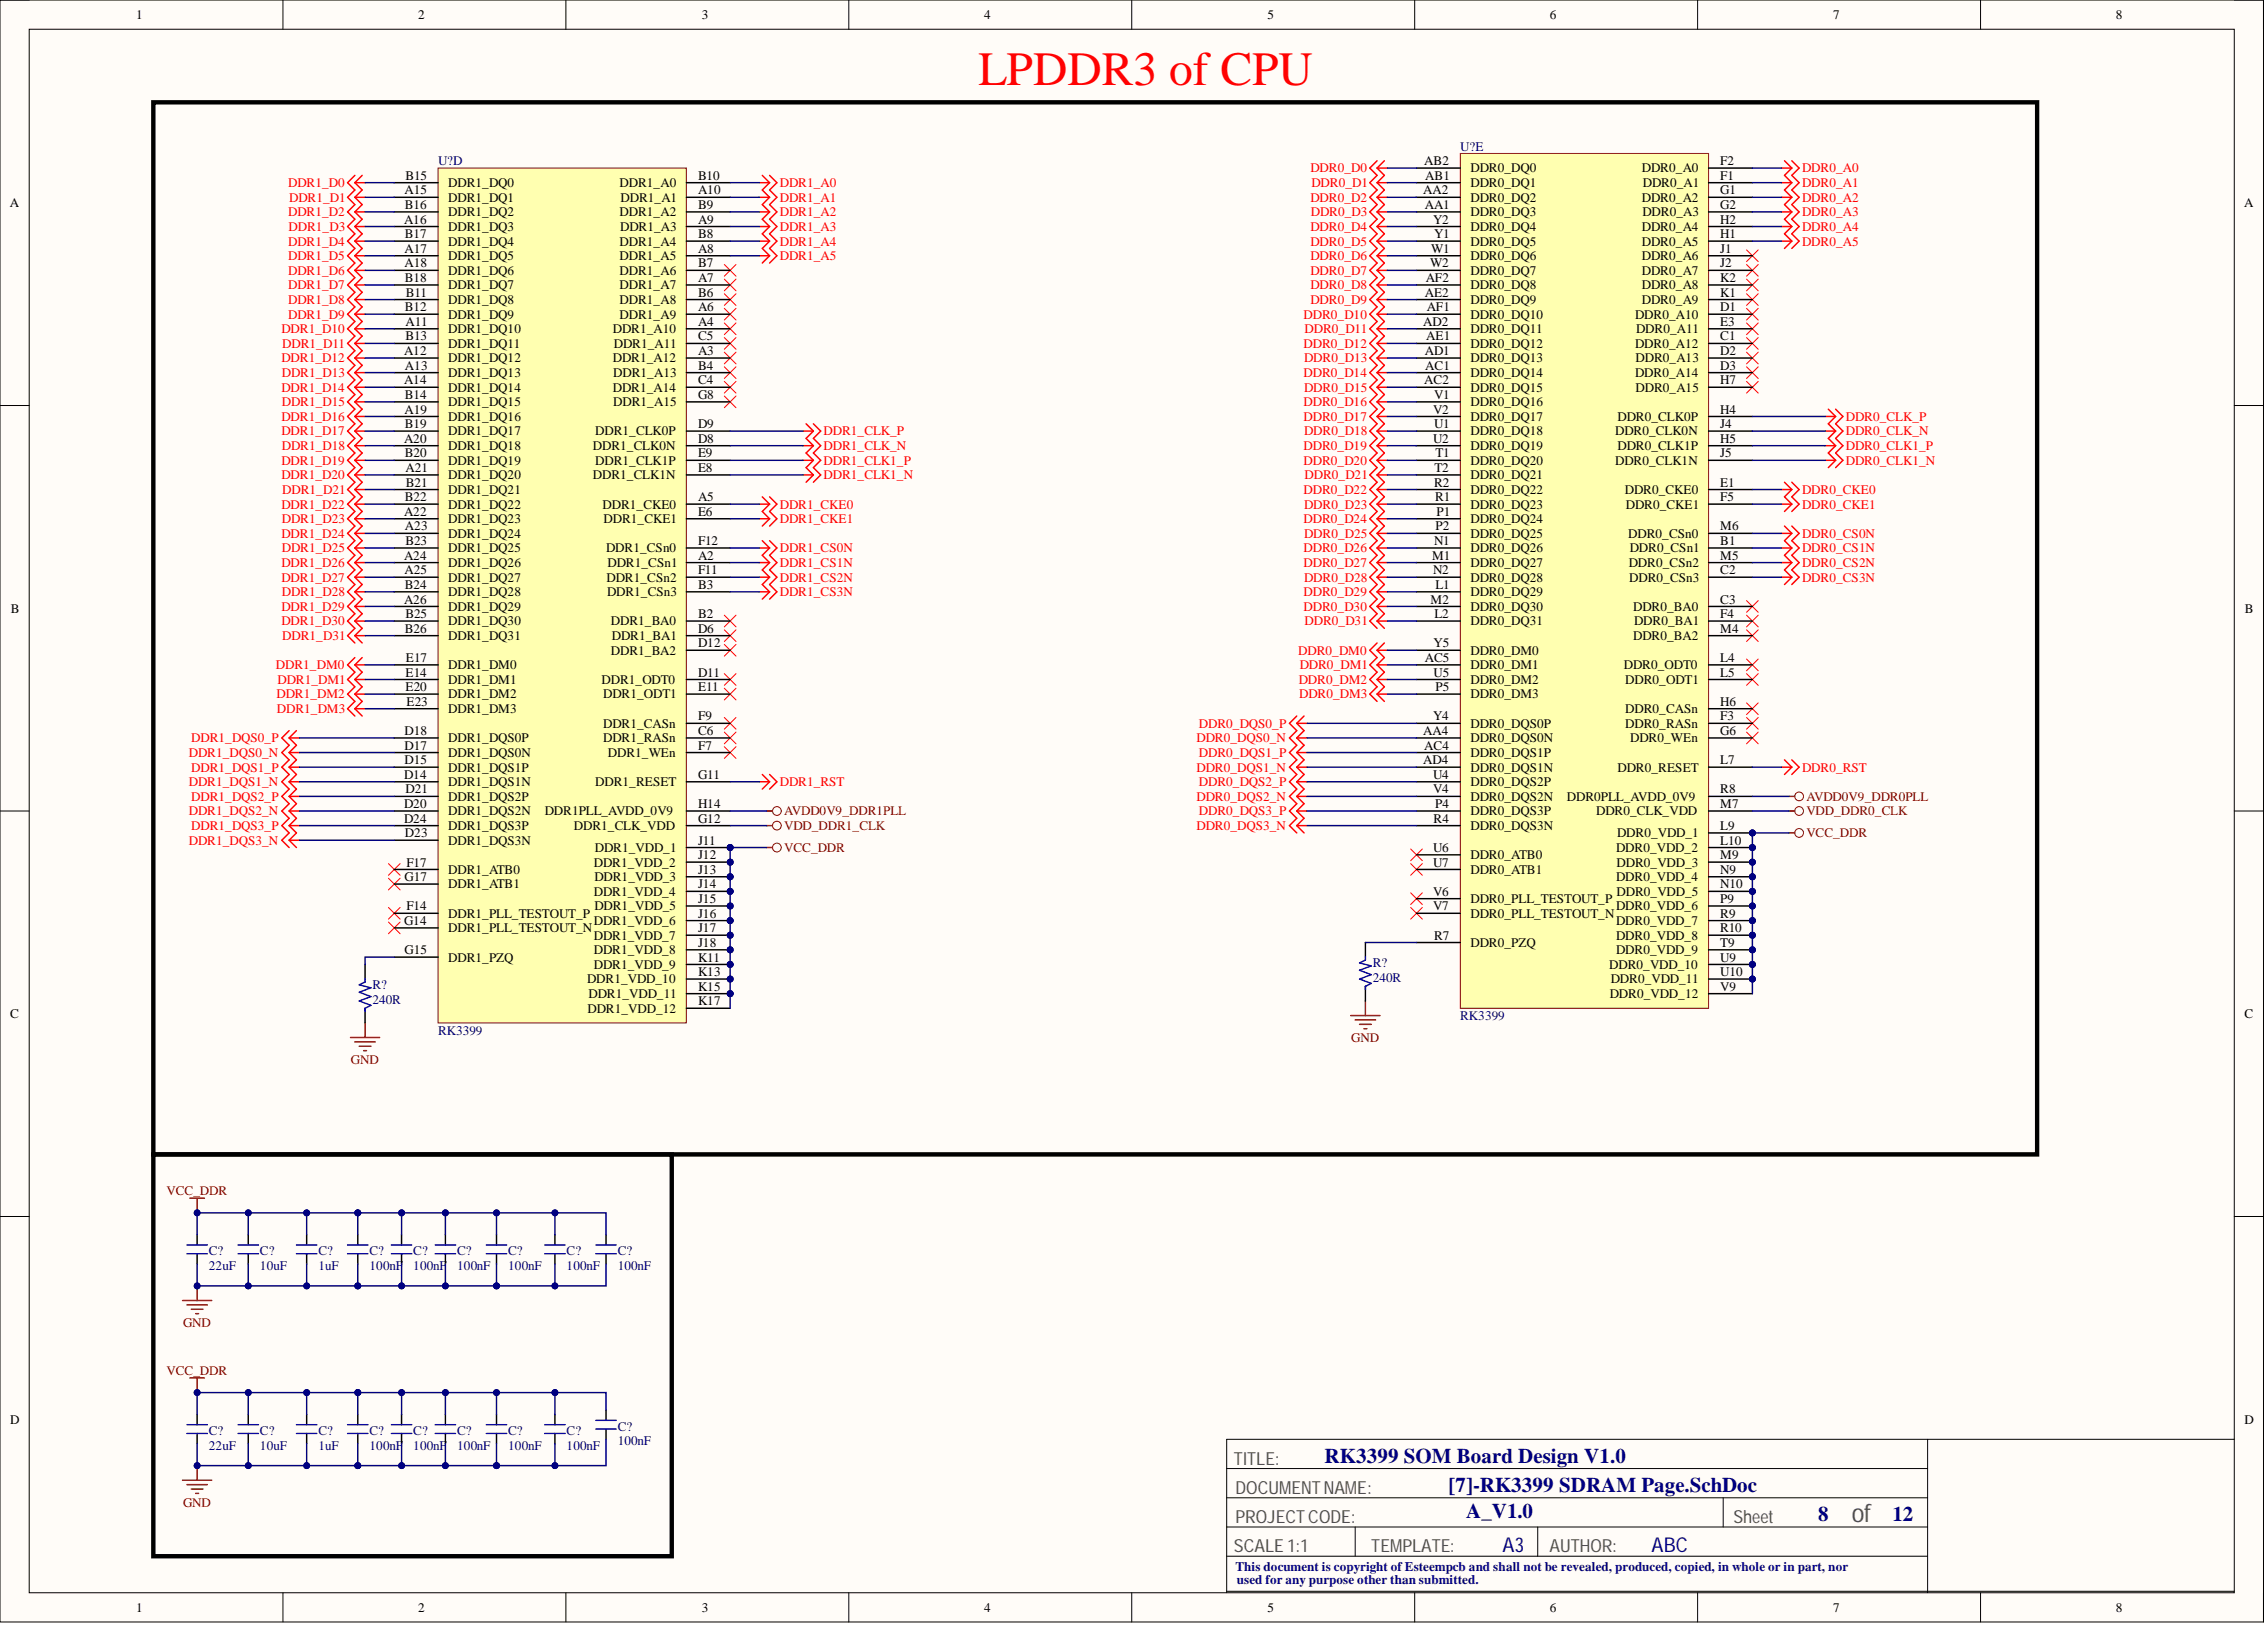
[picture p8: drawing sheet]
<svg xmlns="http://www.w3.org/2000/svg" width="393mm" height="282mm" viewBox="0 0 393 282" stroke-linecap="round" stroke-linejoin="round" font-family="sans-serif">
<defs><g id="words">
<text font-size="8.3" fill="#f00" x="169.8" y="14.7">LPDDR3 of CPU</text>
<text font-size="4.4" fill="#505050" x="321.3" y="263.9">of</text>
<g font-size="3.6" fill="#000080">
<text x="229.8" y="253.7">RK3399 SOM Board Design V1.0</text>
<text x="251.4" y="258.8">[7]-RK3399 SDRAM Page.SchDoc</text>
<text x="254.4" y="263.4">A_V1.0</text>
<text x="315.5" y="263.9">8</text>
<text x="328.4" y="263.9">12</text>
</g>
<g font-size="3.5" fill="#0c0087">
<text x="260.7" y="269.2">A3</text>
<text x="286.6" y="269.2">ABC</text>
</g>
<g font-size="3.1" fill="#505050">
<text x="214.1" y="254.1">TITLE:</text>
<text x="214.4" y="259.1">DOCUMENTNAME:</text>
<text x="214.1" y="269.3">SCALE 1:1</text>
<text x="214.4" y="264.2">PROJECTCODE:</text>
<text x="237.9" y="269.3">TEMPLATE:</text>
<text x="268.8" y="269.3">AUTHOR:</text>
<text x="300.8" y="264.2">Sheet</text>
</g>
<g font-size="2.3">
<text x="23.6" y="3.3">1</text>
<text x="72.6" y="3.3">2</text>
<text x="121.8" y="3.3">3</text>
<text x="170.8" y="3.3">4</text>
<text x="219.9" y="3.3">5</text>
<text x="268.9" y="3.3">6</text>
<text x="318.1" y="3.3">7</text>
<text x="367.1" y="3.3">8</text>
<text x="247.1" y="28.6">AB2</text>
<text x="255.2" y="29.9">DDR0_DQ0</text>
<text x="284.9" y="29.9">DDR0_A0</text>
<text x="298.5" y="28.6">F2</text>
<text x="1.7" y="35.9">A</text>
<text x="70.2" y="33.7">A15</text>
<text x="70.4" y="31.2">B15</text>
<text x="77.8" y="32.4">DDR1_DQ0</text>
<text x="77.8" y="35">DDR1_DQ1</text>
<text x="107.5" y="32.4">DDR1_A0</text>
<text x="107.7" y="35">DDR1_A1</text>
<text x="121.1" y="31.2">B10</text>
<text x="121.1" y="33.7">A10</text>
<text x="247" y="33.7">AA2</text>
<text x="247.3" y="31.2">AB1</text>
<text x="255.2" y="32.4">DDR0_DQ1</text>
<text x="255.2" y="35">DDR0_DQ2</text>
<text x="284.9" y="35">DDR0_A2</text>
<text x="285.1" y="32.4">DDR0_A1</text>
<text x="298.5" y="31.2">F1</text>
<text x="298.5" y="33.7">G1</text>
<text x="389.4" y="35.9">A</text>
<text x="70.1" y="38.8">A16</text>
<text x="70.3" y="36.3">B16</text>
<text x="70.3" y="41.3">B17</text>
<text x="77.8" y="37.5">DDR1_DQ2</text>
<text x="77.8" y="40.1">DDR1_DQ3</text>
<text x="107.5" y="37.5">DDR1_A2</text>
<text x="107.6" y="40.1">DDR1_A3</text>
<text x="121.1" y="36.3">B9</text>
<text x="121.1" y="38.8">A9</text>
<text x="121.1" y="41.3">B8</text>
<text x="247.2" y="36.3">AA1</text>
<text x="248.6" y="38.8">Y2</text>
<text x="248.8" y="41.3">Y1</text>
<text x="255.2" y="37.5">DDR0_DQ3</text>
<text x="255.2" y="40.1">DDR0_DQ4</text>
<text x="284.9" y="40.1">DDR0_A4</text>
<text x="285" y="37.5">DDR0_A3</text>
<text x="298.5" y="36.3">G2</text>
<text x="298.5" y="38.8">H2</text>
<text x="298.5" y="41.3">H1</text>
<text x="70.2" y="43.9">A17</text>
<text x="70.2" y="46.4">A18</text>
<text x="77.8" y="42.6">DDR1_DQ4</text>
<text x="77.8" y="45.1">DDR1_DQ5</text>
<text x="77.8" y="47.7">DDR1_DQ6</text>
<text x="107.5" y="42.6">DDR1_A4</text>
<text x="107.5" y="45.1">DDR1_A5</text>
<text x="107.5" y="47.7">DDR1_A6</text>
<text x="121.1" y="43.9">A8</text>
<text x="121.1" y="46.4">B7</text>
<text x="248.1" y="46.4">W2</text>
<text x="248.3" y="43.9">W1</text>
<text x="255.2" y="42.6">DDR0_DQ5</text>
<text x="255.2" y="45.1">DDR0_DQ6</text>
<text x="255.2" y="47.7">DDR0_DQ7</text>
<text x="284.9" y="42.6">DDR0_A5</text>
<text x="284.9" y="45.1">DDR0_A6</text>
<text x="284.9" y="47.7">DDR0_A7</text>
<text x="298.5" y="43.9">J1</text>
<text x="298.5" y="46.4">J2</text>
<text x="70.3" y="48.9">B18</text>
<text x="70.3" y="54">B12</text>
<text x="70.4" y="51.5">B11</text>
<text x="77.8" y="50.2">DDR1_DQ7</text>
<text x="77.8" y="52.7">DDR1_DQ8</text>
<text x="107.5" y="50.2">DDR1_A7</text>
<text x="107.5" y="52.7">DDR1_A8</text>
<text x="121.1" y="48.9">A7</text>
<text x="121.1" y="51.5">B6</text>
<text x="121.1" y="54">A6</text>
<text x="247.2" y="51.5">AE2</text>
<text x="247.4" y="48.9">AF2</text>
<text x="247.6" y="54">AF1</text>
<text x="255.2" y="50.2">DDR0_DQ8</text>
<text x="255.2" y="52.7">DDR0_DQ9</text>
<text x="284.9" y="50.2">DDR0_A8</text>
<text x="284.9" y="52.7">DDR0_A9</text>
<text x="298.5" y="48.9">K2</text>
<text x="298.5" y="51.5">K1</text>
<text x="298.5" y="54">D1</text>
<text x="70.4" y="56.5">A11</text>
<text x="70.4" y="59.1">B13</text>
<text x="77.8" y="55.3">DDR1_DQ9</text>
<text x="77.8" y="57.8">DDR1_DQ10</text>
<text x="106.3" y="57.8">DDR1_A10</text>
<text x="107.5" y="55.3">DDR1_A9</text>
<text x="121.1" y="56.5">A4</text>
<text x="121.1" y="59.1">C5</text>
<text x="247" y="56.5">AD2</text>
<text x="247.5" y="59.1">AE1</text>
<text x="255.2" y="55.3">DDR0_DQ10</text>
<text x="255.2" y="57.8">DDR0_DQ11</text>
<text x="283.7" y="55.3">DDR0_A10</text>
<text x="283.9" y="57.8">DDR0_A11</text>
<text x="298.5" y="56.5">E3</text>
<text x="298.5" y="59.1">C1</text>
<text x="70.1" y="61.6">A12</text>
<text x="70.3" y="64.1">A13</text>
<text x="77.8" y="60.3">DDR1_DQ11</text>
<text x="77.8" y="62.9">DDR1_DQ12</text>
<text x="77.8" y="65.4">DDR1_DQ13</text>
<text x="106.3" y="62.9">DDR1_A12</text>
<text x="106.4" y="65.4">DDR1_A13</text>
<text x="106.5" y="60.3">DDR1_A11</text>
<text x="121.1" y="61.6">A3</text>
<text x="121.1" y="64.1">B4</text>
<text x="247.2" y="61.6">AD1</text>
<text x="247.3" y="64.1">AC1</text>
<text x="255.2" y="60.3">DDR0_DQ12</text>
<text x="255.2" y="62.9">DDR0_DQ13</text>
<text x="255.2" y="65.4">DDR0_DQ14</text>
<text x="283.7" y="60.3">DDR0_A12</text>
<text x="283.7" y="65.4">DDR0_A14</text>
<text x="283.8" y="62.9">DDR0_A13</text>
<text x="298.5" y="61.6">D2</text>
<text x="298.5" y="64.1">D3</text>
<text x="70.1" y="66.7">A14</text>
<text x="70.2" y="71.7">A19</text>
<text x="70.3" y="69.2">B14</text>
<text x="77.8" y="67.9">DDR1_DQ14</text>
<text x="77.8" y="70.5">DDR1_DQ15</text>
<text x="106.3" y="67.9">DDR1_A14</text>
<text x="106.4" y="70.5">DDR1_A15</text>
<text x="121.1" y="66.7">C4</text>
<text x="121.1" y="69.2">G8</text>
<text x="247.1" y="66.7">AC2</text>
<text x="248.6" y="71.7">V2</text>
<text x="248.8" y="69.2">V1</text>
<text x="255.2" y="67.9">DDR0_DQ15</text>
<text x="255.2" y="70.5">DDR0_DQ16</text>
<text x="283.8" y="67.9">DDR0_A15</text>
<text x="298.5" y="66.7">H7</text>
<text x="298.5" y="71.7">H4</text>
<text x="70.1" y="76.8">A20</text>
<text x="70.3" y="74.3">B19</text>
<text x="77.8" y="73">DDR1_DQ16</text>
<text x="77.8" y="75.5">DDR1_DQ17</text>
<text x="103.3" y="75.5">DDR1_CLK0P</text>
<text x="121.1" y="74.3">D9</text>
<text x="121.1" y="76.8">D8</text>
<text x="248.6" y="76.8">U2</text>
<text x="248.8" y="74.3">U1</text>
<text x="255.2" y="73">DDR0_DQ17</text>
<text x="255.2" y="75.5">DDR0_DQ18</text>
<text x="280.2" y="75.5">DDR0_CLK0N</text>
<text x="280.7" y="73">DDR0_CLK0P</text>
<text x="298.5" y="74.3">J4</text>
<text x="298.5" y="76.8">H5</text>
<text x="70.3" y="79.3">B20</text>
<text x="70.4" y="81.9">A21</text>
<text x="77.8" y="78.1">DDR1_DQ18</text>
<text x="77.8" y="80.6">DDR1_DQ19</text>
<text x="77.8" y="83.1">DDR1_DQ20</text>
<text x="102.9" y="78.1">DDR1_CLK0N</text>
<text x="102.9" y="83.1">DDR1_CLK1N</text>
<text x="103.3" y="80.6">DDR1_CLK1P</text>
<text x="121.1" y="79.3">E9</text>
<text x="121.1" y="81.9">E8</text>
<text x="248.9" y="81.9">T2</text>
<text x="249.1" y="79.3">T1</text>
<text x="255.2" y="78.1">DDR0_DQ19</text>
<text x="255.2" y="80.6">DDR0_DQ20</text>
<text x="255.2" y="83.1">DDR0_DQ21</text>
<text x="280.2" y="80.6">DDR0_CLK1N</text>
<text x="280.7" y="78.1">DDR0_CLK1P</text>
<text x="298.5" y="79.3">J5</text>
<text x="70.1" y="89.5">A22</text>
<text x="70.3" y="86.9">B22</text>
<text x="70.4" y="84.4">B21</text>
<text x="77.8" y="85.7">DDR1_DQ21</text>
<text x="77.8" y="88.2">DDR1_DQ22</text>
<text x="104.6" y="88.2">DDR1_CKE0</text>
<text x="121.1" y="86.9">A5</text>
<text x="121.1" y="89.5">E6</text>
<text x="248.8" y="84.4">R2</text>
<text x="249" y="86.9">R1</text>
<text x="249.2" y="89.5">P1</text>
<text x="255.2" y="85.7">DDR0_DQ22</text>
<text x="255.2" y="88.2">DDR0_DQ23</text>
<text x="281.9" y="85.7">DDR0_CKE0</text>
<text x="282.1" y="88.2">DDR0_CKE1</text>
<text x="298.5" y="84.4">E1</text>
<text x="298.5" y="86.9">F5</text>
<text x="70.3" y="92">A23</text>
<text x="70.4" y="94.5">B23</text>
<text x="77.8" y="90.7">DDR1_DQ23</text>
<text x="77.8" y="93.3">DDR1_DQ24</text>
<text x="77.8" y="95.8">DDR1_DQ25</text>
<text x="104.7" y="90.7">DDR1_CKE1</text>
<text x="105.2" y="95.8">DDR1_CSn0</text>
<text x="121.1" y="94.5">F12</text>
<text x="248.8" y="94.5">N1</text>
<text x="249.1" y="92">P2</text>
<text x="255.2" y="90.7">DDR0_DQ24</text>
<text x="255.2" y="93.3">DDR0_DQ25</text>
<text x="255.2" y="95.8">DDR0_DQ26</text>
<text x="282.5" y="93.3">DDR0_CSn0</text>
<text x="282.8" y="95.8">DDR0_CSn1</text>
<text x="298.5" y="92">M6</text>
<text x="298.5" y="94.5">B1</text>
<text x="70.1" y="97.1">A24</text>
<text x="70.2" y="99.6">A25</text>
<text x="77.8" y="98.3">DDR1_DQ26</text>
<text x="77.8" y="100.9">DDR1_DQ27</text>
<text x="105.2" y="100.9">DDR1_CSn2</text>
<text x="105.4" y="98.3">DDR1_CSn1</text>
<text x="121.1" y="97.1">A2</text>
<text x="121.1" y="99.6">F11</text>
<text x="248.5" y="97.1">M1</text>
<text x="248.6" y="99.6">N2</text>
<text x="255.2" y="98.3">DDR0_DQ27</text>
<text x="255.2" y="100.9">DDR0_DQ28</text>
<text x="282.6" y="98.3">DDR0_CSn2</text>
<text x="282.7" y="100.9">DDR0_CSn3</text>
<text x="298.5" y="97.1">M5</text>
<text x="298.5" y="99.6">C2</text>
<text x="1.9" y="106.3">B</text>
<text x="70.1" y="104.7">A26</text>
<text x="70.3" y="102.1">B24</text>
<text x="70.4" y="107.2">B25</text>
<text x="77.8" y="103.4">DDR1_DQ28</text>
<text x="77.8" y="106">DDR1_DQ29</text>
<text x="105.3" y="103.4">DDR1_CSn3</text>
<text x="121.1" y="102.1">B3</text>
<text x="121.1" y="107.2">B2</text>
<text x="248.2" y="104.7">M2</text>
<text x="248.9" y="107.2">L2</text>
<text x="249.1" y="102.1">L1</text>
<text x="255.2" y="103.4">DDR0_DQ29</text>
<text x="255.2" y="106">DDR0_DQ30</text>
<text x="283.4" y="106">DDR0_BA0</text>
<text x="298.5" y="104.7">C3</text>
<text x="298.5" y="107.2">F4</text>
<text x="389.5" y="106.3">B</text>
<text x="70.3" y="109.8">B26</text>
<text x="77.8" y="108.5">DDR1_DQ30</text>
<text x="77.8" y="111">DDR1_DQ31</text>
<text x="106" y="108.5">DDR1_BA0</text>
<text x="106" y="113.6">DDR1_BA2</text>
<text x="106.2" y="111">DDR1_BA1</text>
<text x="121.1" y="109.8">D6</text>
<text x="121.1" y="112.3">D12</text>
<text x="248.7" y="112.3">Y5</text>
<text x="255.2" y="108.5">DDR0_DQ31</text>
<text x="255.2" y="113.6">DDR0_DM0</text>
<text x="283.4" y="111">DDR0_BA2</text>
<text x="283.5" y="108.5">DDR0_BA1</text>
<text x="298.5" y="109.8">M4</text>
<text x="70.4" y="117.4">E14</text>
<text x="70.4" y="119.9">E20</text>
<text x="70.4" y="114.8">E17</text>
<text x="77.8" y="116.1">DDR1_DM0</text>
<text x="77.8" y="118.6">DDR1_DM1</text>
<text x="104.4" y="118.6">DDR1_ODT0</text>
<text x="121.1" y="117.4">D11</text>
<text x="121.1" y="119.9">E11</text>
<text x="247.2" y="114.8">AC5</text>
<text x="248.7" y="117.4">U5</text>
<text x="249.1" y="119.9">P5</text>
<text x="255.2" y="116.1">DDR0_DM1</text>
<text x="255.2" y="118.6">DDR0_DM2</text>
<text x="281.8" y="116.1">DDR0_ODT0</text>
<text x="282" y="118.6">DDR0_ODT1</text>
<text x="298.5" y="114.8">L4</text>
<text x="298.5" y="117.4">L5</text>
<text x="70.5" y="122.4">E23</text>
<text x="77.8" y="121.2">DDR1_DM2</text>
<text x="77.8" y="123.7">DDR1_DM3</text>
<text x="104.6" y="121.2">DDR1_ODT1</text>
<text x="121.1" y="125">F9</text>
<text x="248.6" y="125">Y4</text>
<text x="255.2" y="121.2">DDR0_DM3</text>
<text x="282" y="123.7">DDR0_CASn</text>
<text x="298.5" y="122.4">H6</text>
<text x="298.5" y="125">F3</text>
<text x="70.2" y="127.5">D18</text>
<text x="70.2" y="130">D17</text>
<text x="77.8" y="128.8">DDR1_DQS0P</text>
<text x="77.8" y="131.3">DDR1_DQS0N</text>
<text x="104.6" y="126.2">DDR1_CASn</text>
<text x="104.6" y="128.8">DDR1_RASn</text>
<text x="105.5" y="131.3">DDR1_WEn</text>
<text x="121.1" y="127.5">C6</text>
<text x="121.1" y="130">F7</text>
<text x="247" y="127.5">AA4</text>
<text x="247.1" y="130">AC4</text>
<text x="255.2" y="126.2">DDR0_DQS0P</text>
<text x="255.2" y="128.8">DDR0_DQS0N</text>
<text x="255.2" y="131.3">DDR0_DQS1P</text>
<text x="282" y="126.2">DDR0_RASn</text>
<text x="282.9" y="128.8">DDR0_WEn</text>
<text x="298.5" y="127.5">G6</text>
<text x="70.1" y="135.1">D14</text>
<text x="70.2" y="132.6">D15</text>
<text x="70.4" y="137.6">D21</text>
<text x="77.8" y="133.8">DDR1_DQS1P</text>
<text x="77.8" y="136.4">DDR1_DQS1N</text>
<text x="103.3" y="136.4">DDR1_RESET</text>
<text x="121.1" y="135.1">G11</text>
<text x="247" y="132.6">AD4</text>
<text x="248.6" y="135.1">U4</text>
<text x="248.6" y="137.6">V4</text>
<text x="255.2" y="133.8">DDR0_DQS1N</text>
<text x="255.2" y="136.4">DDR0_DQS2P</text>
<text x="280.7" y="133.8">DDR0_RESET</text>
<text x="298.5" y="132.6">L7</text>
<text x="298.5" y="137.6">R8</text>
<text x="70.1" y="140.2">D20</text>
<text x="70.1" y="142.7">D24</text>
<text x="77.8" y="138.9">DDR1_DQS2P</text>
<text x="77.8" y="141.4">DDR1_DQS2N</text>
<text x="77.8" y="144">DDR1_DQS3P</text>
<text x="94.5" y="141.4">DDR1PLL_AVDD_0V9</text>
<text x="99.6" y="144">DDR1_CLK_VDD</text>
<text x="121.1" y="140.2">H14</text>
<text x="121.1" y="142.7">G12</text>
<text x="248.7" y="142.7">R4</text>
<text x="249" y="140.2">P4</text>
<text x="255.2" y="138.9">DDR0_DQS2N</text>
<text x="255.2" y="141.4">DDR0_DQS3P</text>
<text x="255.2" y="144">DDR0_DQS3N</text>
<text x="271.9" y="138.9">DDR0PLL_AVDD_0V9</text>
<text x="276.9" y="141.4">DDR0_CLK_VDD</text>
<text x="298.5" y="140.2">M7</text>
<text x="298.5" y="144">L9</text>
<text x="70.3" y="145.2">D23</text>
<text x="77.8" y="146.5">DDR1_DQS3N</text>
<text x="103.2" y="147.8">DDR1_VDD_1</text>
<text x="121.1" y="146.5">J11</text>
<text x="121.1" y="149">J12</text>
<text x="248.6" y="147.8">U6</text>
<text x="255.2" y="149">DDR0_ATB0</text>
<text x="280.4" y="147.8">DDR0_VDD_2</text>
<text x="280.6" y="145.2">DDR0_VDD_1</text>
<text x="298.5" y="146.5">L10</text>
<text x="298.5" y="149">M9</text>
<text x="70.2" y="152.8">G17</text>
<text x="70.5" y="150.3">F17</text>
<text x="77.8" y="151.6">DDR1_ATB0</text>
<text x="77.8" y="154.1">DDR1_ATB1</text>
<text x="103" y="150.3">DDR1_VDD_2</text>
<text x="103" y="155.4">DDR1_VDD_4</text>
<text x="103.1" y="152.8">DDR1_VDD_3</text>
<text x="121.1" y="151.6">J13</text>
<text x="121.1" y="154.1">J14</text>
<text x="248.6" y="150.3">U7</text>
<text x="248.6" y="155.4">V6</text>
<text x="255.2" y="151.6">DDR0_ATB1</text>
<text x="280.4" y="152.8">DDR0_VDD_4</text>
<text x="280.5" y="150.3">DDR0_VDD_3</text>
<text x="280.5" y="155.4">DDR0_VDD_5</text>
<text x="298.5" y="151.6">N9</text>
<text x="298.5" y="154.1">N10</text>
<text x="70.1" y="160.4">G14</text>
<text x="70.5" y="157.9">F14</text>
<text x="77.8" y="159.2">DDR1_PLL_TESTOUT_P</text>
<text x="77.8" y="161.7">DDR1_PLL_TESTOUT_N</text>
<text x="103" y="160.4">DDR1_VDD_6</text>
<text x="103.1" y="157.9">DDR1_VDD_5</text>
<text x="121.1" y="156.6">J15</text>
<text x="121.1" y="159.2">J16</text>
<text x="121.1" y="161.7">J17</text>
<text x="248.6" y="157.9">V7</text>
<text x="255.2" y="156.6">DDR0_PLL_TESTOUT_P</text>
<text x="255.2" y="159.2">DDR0_PLL_TESTOUT_N</text>
<text x="280.4" y="157.9">DDR0_VDD_6</text>
<text x="280.4" y="160.4">DDR0_VDD_7</text>
<text x="298.5" y="156.6">P9</text>
<text x="298.5" y="159.2">R9</text>
<text x="298.5" y="161.7">R10</text>
<text x="70.2" y="165.5">G15</text>
<text x="77.8" y="166.8">DDR1_PZQ</text>
<text x="103" y="163">DDR1_VDD_7</text>
<text x="103" y="165.5">DDR1_VDD_8</text>
<text x="121.1" y="164.2">J18</text>
<text x="121.1" y="166.8">K11</text>
<text x="248.8" y="163">R7</text>
<text x="255.2" y="164.2">DDR0_PZQ</text>
<text x="280.4" y="163">DDR0_VDD_8</text>
<text x="280.4" y="165.5">DDR0_VDD_9</text>
<text x="298.5" y="164.2">T9</text>
<text x="298.5" y="166.8">U9</text>
<text x="101.9" y="170.6">DDR1_VDD_10</text>
<text x="102.1" y="173.1">DDR1_VDD_11</text>
<text x="103" y="168">DDR1_VDD_9</text>
<text x="121.1" y="169.3">K13</text>
<text x="121.1" y="171.9">K15</text>
<text x="279.2" y="168">DDR0_VDD_10</text>
<text x="279.3" y="173.1">DDR0_VDD_12</text>
<text x="279.5" y="170.6">DDR0_VDD_11</text>
<text x="298.5" y="169.3">U10</text>
<text x="298.5" y="171.9">V9</text>
<text x="1.8" y="176.6">C</text>
<text x="101.9" y="175.7">DDR1_VDD_12</text>
<text x="121.1" y="174.4">K17</text>
<text x="389.4" y="176.6">C</text>
<text x="1.8" y="247">D</text>
<text x="389.4" y="247">D</text>
<text x="23.6" y="279.6">1</text>
<text x="72.6" y="279.6">2</text>
<text x="121.8" y="279.6">3</text>
<text x="170.8" y="279.6">4</text>
<text x="219.9" y="279.6">5</text>
<text x="268.9" y="279.6">6</text>
<text x="318.1" y="279.6">7</text>
<text x="367.1" y="279.6">8</text>
</g>
<g font-size="2.3" fill="#000080">
<text x="76" y="28.6">U?D</text>
<text x="253.4" y="26.1">U?E</text>
<text x="238.2" y="167.8">R?</text>
<text x="64.6" y="171.6">R?</text>
<text x="238.2" y="170.3">240R</text>
<text x="64.6" y="174.1">240R</text>
<text x="76" y="179.5">RK3399</text>
<text x="253.4" y="176.9">RK3399</text>
<text x="36.2" y="217.7">C?</text>
<text x="36.2" y="220.3">22uF</text>
<text x="45.1" y="217.7">C?</text>
<text x="45.1" y="220.3">10uF</text>
<text x="55.2" y="217.7">C?</text>
<text x="55.2" y="220.3">1uF</text>
<text x="64.1" y="217.7">C?</text>
<text x="64.1" y="220.3">100nF</text>
<text x="71.7" y="217.7">C?</text>
<text x="71.7" y="220.3">100nF</text>
<text x="79.3" y="217.7">C?</text>
<text x="79.3" y="220.3">100nF</text>
<text x="88.2" y="217.7">C?</text>
<text x="88.2" y="220.3">100nF</text>
<text x="98.3" y="217.7">C?</text>
<text x="98.3" y="220.3">100nF</text>
<text x="107.2" y="217.7">C?</text>
<text x="107.2" y="220.3">100nF</text>
<text x="36.2" y="248.9">C?</text>
<text x="36.2" y="251.4">22uF</text>
<text x="45.1" y="248.9">C?</text>
<text x="45.1" y="251.4">10uF</text>
<text x="55.2" y="248.9">C?</text>
<text x="55.2" y="251.4">1uF</text>
<text x="64.1" y="248.9">C?</text>
<text x="64.1" y="251.4">100nF</text>
<text x="71.7" y="248.9">C?</text>
<text x="71.7" y="251.4">100nF</text>
<text x="79.3" y="248.9">C?</text>
<text x="79.3" y="251.4">100nF</text>
<text x="88.2" y="248.9">C?</text>
<text x="88.2" y="251.4">100nF</text>
<text x="98.3" y="248.9">C?</text>
<text x="98.3" y="251.4">100nF</text>
<text x="107.2" y="248.1">C?</text>
<text x="107.2" y="250.7">100nF</text>
</g>
<g font-size="2.3" fill="#f00">
<text x="227.4" y="29.9">DDR0_D0</text>
<text x="312.7" y="29.9">DDR0_A0</text>
<text x="50" y="32.4">DDR1_D0</text>
<text x="50.2" y="35">DDR1_D1</text>
<text x="135.3" y="35">DDR1_A1</text>
<text x="135.3" y="32.4">DDR1_A0</text>
<text x="227.4" y="35">DDR0_D2</text>
<text x="227.5" y="32.4">DDR0_D1</text>
<text x="312.7" y="35">DDR0_A2</text>
<text x="312.7" y="32.4">DDR0_A1</text>
<text x="50" y="37.5">DDR1_D2</text>
<text x="50.1" y="40.1">DDR1_D3</text>
<text x="135.3" y="40.1">DDR1_A3</text>
<text x="135.3" y="37.5">DDR1_A2</text>
<text x="227.4" y="40.1">DDR0_D4</text>
<text x="227.5" y="37.5">DDR0_D3</text>
<text x="312.7" y="40.1">DDR0_A4</text>
<text x="312.7" y="37.5">DDR0_A3</text>
<text x="50" y="42.6">DDR1_D4</text>
<text x="50" y="45.1">DDR1_D5</text>
<text x="50" y="47.7">DDR1_D6</text>
<text x="135.3" y="45.1">DDR1_A5</text>
<text x="135.3" y="42.6">DDR1_A4</text>
<text x="227.4" y="42.6">DDR0_D5</text>
<text x="227.4" y="45.1">DDR0_D6</text>
<text x="227.4" y="47.7">DDR0_D7</text>
<text x="312.7" y="42.6">DDR0_A5</text>
<text x="50" y="50.2">DDR1_D7</text>
<text x="50" y="52.7">DDR1_D8</text>
<text x="227.4" y="50.2">DDR0_D8</text>
<text x="227.4" y="52.7">DDR0_D9</text>
<text x="48.8" y="57.8">DDR1_D10</text>
<text x="50" y="55.3">DDR1_D9</text>
<text x="226.2" y="55.3">DDR0_D10</text>
<text x="226.4" y="57.8">DDR0_D11</text>
<text x="48.8" y="62.9">DDR1_D12</text>
<text x="48.9" y="65.4">DDR1_D13</text>
<text x="49" y="60.3">DDR1_D11</text>
<text x="226.2" y="60.3">DDR0_D12</text>
<text x="226.2" y="65.4">DDR0_D14</text>
<text x="226.3" y="62.9">DDR0_D13</text>
<text x="48.8" y="67.9">DDR1_D14</text>
<text x="48.9" y="70.5">DDR1_D15</text>
<text x="226.2" y="70.5">DDR0_D16</text>
<text x="226.3" y="67.9">DDR0_D15</text>
<text x="48.8" y="73">DDR1_D16</text>
<text x="48.8" y="75.5">DDR1_D17</text>
<text x="142.9" y="75.5">DDR1_CLK_P</text>
<text x="226.2" y="73">DDR0_D17</text>
<text x="226.3" y="75.5">DDR0_D18</text>
<text x="320.3" y="75.5">DDR0_CLK_N</text>
<text x="320.3" y="73">DDR0_CLK_P</text>
<text x="48.8" y="80.6">DDR1_D19</text>
<text x="48.8" y="83.1">DDR1_D20</text>
<text x="48.9" y="78.1">DDR1_D18</text>
<text x="142.9" y="78.1">DDR1_CLK_N</text>
<text x="142.9" y="83.1">DDR1_CLK1_N</text>
<text x="142.9" y="80.6">DDR1_CLK1_P</text>
<text x="226.2" y="78.1">DDR0_D19</text>
<text x="226.2" y="80.6">DDR0_D20</text>
<text x="226.4" y="83.1">DDR0_D21</text>
<text x="320.3" y="80.6">DDR0_CLK1_N</text>
<text x="320.3" y="78.1">DDR0_CLK1_P</text>
<text x="48.8" y="88.2">DDR1_D22</text>
<text x="49" y="85.7">DDR1_D21</text>
<text x="135.3" y="88.2">DDR1_CKE0</text>
<text x="226.2" y="85.7">DDR0_D22</text>
<text x="226.3" y="88.2">DDR0_D23</text>
<text x="312.7" y="88.2">DDR0_CKE1</text>
<text x="312.7" y="85.7">DDR0_CKE0</text>
<text x="48.8" y="93.3">DDR1_D24</text>
<text x="48.9" y="90.7">DDR1_D23</text>
<text x="48.9" y="95.8">DDR1_D25</text>
<text x="135.3" y="90.7">DDR1_CKE1</text>
<text x="135.3" y="95.8">DDR1_CS0N</text>
<text x="226.2" y="90.7">DDR0_D24</text>
<text x="226.2" y="95.8">DDR0_D26</text>
<text x="226.3" y="93.3">DDR0_D25</text>
<text x="312.7" y="95.8">DDR0_CS1N</text>
<text x="312.7" y="93.3">DDR0_CS0N</text>
<text x="48.8" y="98.3">DDR1_D26</text>
<text x="48.8" y="100.9">DDR1_D27</text>
<text x="135.3" y="98.3">DDR1_CS1N</text>
<text x="135.3" y="100.9">DDR1_CS2N</text>
<text x="226.2" y="98.3">DDR0_D27</text>
<text x="226.3" y="100.9">DDR0_D28</text>
<text x="312.7" y="100.9">DDR0_CS3N</text>
<text x="312.7" y="98.3">DDR0_CS2N</text>
<text x="48.8" y="106">DDR1_D29</text>
<text x="48.9" y="103.4">DDR1_D28</text>
<text x="135.3" y="103.4">DDR1_CS3N</text>
<text x="226.2" y="103.4">DDR0_D29</text>
<text x="226.2" y="106">DDR0_D30</text>
<text x="48.8" y="108.5">DDR1_D30</text>
<text x="49" y="111">DDR1_D31</text>
<text x="225.3" y="113.6">DDR0_DM0</text>
<text x="226.4" y="108.5">DDR0_D31</text>
<text x="47.9" y="116.1">DDR1_DM0</text>
<text x="48.1" y="118.6">DDR1_DM1</text>
<text x="225.3" y="118.6">DDR0_DM2</text>
<text x="225.5" y="116.1">DDR0_DM1</text>
<text x="48" y="121.2">DDR1_DM2</text>
<text x="48.1" y="123.7">DDR1_DM3</text>
<text x="225.4" y="121.2">DDR0_DM3</text>
<text x="32.8" y="131.3">DDR1_DQS0_N</text>
<text x="33.2" y="128.8">DDR1_DQS0_P</text>
<text x="207.6" y="128.8">DDR0_DQS0_N</text>
<text x="208" y="126.2">DDR0_DQS0_P</text>
<text x="208" y="131.3">DDR0_DQS1_P</text>
<text x="32.8" y="136.4">DDR1_DQS1_N</text>
<text x="33.2" y="133.8">DDR1_DQS1_P</text>
<text x="135.3" y="136.4">DDR1_RST</text>
<text x="207.6" y="133.8">DDR0_DQS1_N</text>
<text x="208" y="136.4">DDR0_DQS2_P</text>
<text x="312.7" y="133.8">DDR0_RST</text>
<text x="32.8" y="141.4">DDR1_DQS2_N</text>
<text x="33.2" y="138.9">DDR1_DQS2_P</text>
<text x="33.2" y="144">DDR1_DQS3_P</text>
<text x="207.6" y="138.9">DDR0_DQS2_N</text>
<text x="207.6" y="144">DDR0_DQS3_N</text>
<text x="208" y="141.4">DDR0_DQS3_P</text>
<text x="32.8" y="146.5">DDR1_DQS3_N</text>
</g>
<g font-size="2.3" fill="#800000">
<text x="136.1" y="141.4">AVDD0V9_DDR1PLL</text>
<text x="136.1" y="144">VDD_DDR1_CLK</text>
<text x="313.4" y="138.9">AVDD0V9_DDR0PLL</text>
<text x="313.4" y="141.4">VDD_DDR0_CLK</text>
<text x="136.1" y="147.8">VCC_DDR</text>
<text x="313.4" y="145.2">VCC_DDR</text>
<text x="60.9" y="184.5">GND</text>
<text x="234.5" y="180.7">GND</text>
<text x="28.9" y="207.3">VCC_DDR</text>
<text x="31.8" y="230.1">GND</text>
<text x="28.9" y="238.5">VCC_DDR</text>
<text x="31.8" y="261.3">GND</text>
</g>
<g font-size="2.3" fill="#0c0087">
<text x="214.4" y="272.5">This document is copyright ofEsteempcb and shall not be revealed, produced, copied, in whole or in part, nor</text>
<text x="214.6" y="274.8">used for any purpose other than submitted.</text>
</g>
</g></defs>
<path d="M0 0h392.7v281.3h-392.7z" fill-rule="evenodd" fill="#fffcf8"/>
<path d="M0 0h392.7v281.3h-392.7z" fill="none" stroke="#000" stroke-width=".17"/>
<path d="M5.1 5.1h382.6v271.2h-382.6z" fill-rule="evenodd" fill="#fffcf8"/>
<g fill="none" stroke="#000" stroke-width=".17">
<path d="M0 0h5.1M5.1 5.1h382.6v271.2h-382.6zM49.1 0v5.1M98.2 0v5.1M147.3 0v5.1M196.4 0v5.1M245.5 0v5.1M294.6 0v5.1M343.6 0v5.1M387.7 0h5v5.1M0 70.3h5.1M387.7 70.3h5"/>
<path d="M0 140.7h5.1M387.7 140.7h5M0 211h5.1M387.7 211h5M212.8 254.7h121.7M212.8 259.8h121.7M299 259.8v5.1M334.5 249.7v26.6M387.7 249.7h-174.9v26.6M49.1 276.3v5M98.2 276.3v5M147.3 276.3v5"/>
<path d="M196.4 276.3v5M212.8 276h174.9M212.8 264.9h121.7M212.8 269.9h121.7M235.1 264.9v5M245.5 276.3v5M266.8 264.9v5M294.6 276.3v5M343.6 276.3v5M392.7 276.3v5"/>
</g>
<g fill="none" stroke="#f00" stroke-width=".25">
<path d="M61.6 31.7l1.2 1.3-1.2 1.2M61.6 30.4l-1.3 1.3 1.3 1.3-1.3 1.2 1.3 1.3-1.3 1.3 1.3 1.2-1.3 1.3 1.3 1.3-1.3 1.2 1.3 1.3-1.3 1.3 1.3 1.2-1.3 1.3 1.3 1.3-1.3 1.2 1.3 1.3-1.3 1.3 1.3 1.2-1.3 1.3 1.3 1.3-1.3 1.2 1.3 1.3-1.3 1.3 1.3 1.2-1.3 1.3 1.3 1.3-1.3 1.2 1.3 1.3-1.3 1.3 1.3 1.2-1.3 1.3 1.3 1.3-1.3 1.2 1.3 1.3-1.3 1.3 1.3 1.2-1.3 1.3 1.3 1.3-1.3 1.2 1.3 1.3-1.3 1.3 1.3 1.2-1.3 1.3 1.3 1.3-1.3 1.2 1.3 1.3-1.3 1.3 1.3 1.3-1.3 1.2 1.3 1.3-1.3 1.3 1.3 1.2-1.3 1.3 1.3 1.3-1.3 1.2 1.3 1.3-1.3 1.3 1.3 1.2-1.3 1.3 1.3 1.3-1.3 1.2 1.3 1.3-1.3 1.3 1.3 1.2M61.6 31.7h1.7M61.6 34.2l1.2 1.3-1.2 1.3M61.6 34.2h1.7M61.6 36.8l1.2 1.2-1.2 1.3M61.6 36.8h1.7M61.6 39.3l1.2 1.3-1.2 1.2M61.6 39.3h1.7M62.8 30.4l-1.2 1.3M131.8 31.7h1.7M131.8 34.2h1.7"/>
<path d="M131.8 36.8h1.7M131.8 39.3h1.7M132.3 30.4l1.2 1.3M133.5 30.4l1.3 1.3-1.3 1.3 1.3 1.2-1.3 1.3 1.3 1.3-1.3 1.2 1.3 1.3-1.3 1.3 1.3 1.2-1.3 1.3 1.3 1.3-1.3 1.2M133.5 39.3l-1.2 1.3 1.2 1.2M133.5 36.8l-1.2 1.2 1.2 1.3M133.5 34.2l-1.2 1.3 1.2 1.3M133.5 31.7l-1.2 1.3 1.2 1.2M61.6 41.8l1.2 1.3-1.2 1.3M61.6 41.8h1.7M61.6 44.4l1.2 1.2-1.2 1.3M61.6 44.4h1.7"/>
<path d="M61.6 46.9l1.2 1.3-1.2 1.2M61.6 46.9h1.7M61.6 49.4l1.2 1.3-1.2 1.3M61.6 49.4h1.7M61.6 52l1.2 1.2-1.2 1.3M61.6 52h1.7M61.6 54.5l1.2 1.3-1.2 1.2M61.6 54.5h1.7M61.6 57l1.2 1.3-1.2 1.3M61.6 57h1.7M61.6 59.6l1.2 1.2-1.2 1.3M61.6 59.6h1.7"/>
<path d="M131.8 41.8h1.7M131.8 44.4h1.7M133.5 44.4l-1.2 1.2M133.5 41.8l-1.2 1.3 1.2 1.3M61.6 62.1l1.2 1.3-1.2 1.2M61.6 62.1h1.7M61.6 64.6l1.2 1.3-1.2 1.3M61.6 64.6h1.7M61.6 67.2l1.2 1.2-1.2 1.3M61.6 67.2h1.7M61.6 69.7l1.2 1.3-1.2 1.2M61.6 69.7h1.7"/>
<path d="M61.6 72.2l1.2 1.3-1.2 1.3M61.6 72.2h1.7M61.6 74.8l1.2 1.2-1.2 1.3M61.6 74.8h1.7M61.6 77.3l1.2 1.3-1.2 1.2M61.6 77.3h1.7M61.6 79.8l1.2 1.3-1.2 1.3M61.6 79.8h1.7M139.4 74.8h1.7M139.4 77.3h1.7M139.9 73.5l1.2 1.3M141.1 77.3l-1.2 1.3"/>
<path d="M141.1 74.8l-1.2 1.2 1.2 1.3M141.1 73.5l1.3 1.3-1.3 1.2 1.3 1.3-1.3 1.3M61.6 82.4l1.2 1.2-1.2 1.3M61.6 82.4h1.7M61.6 84.9l1.2 1.3-1.2 1.2M61.6 84.9h1.7M61.6 87.4l1.2 1.3-1.2 1.3M61.6 87.4h1.7M61.6 90l1.2 1.3-1.2 1.2M61.6 90h1.7M61.6 92.5l1.2 1.3-1.2 1.3M61.6 92.5h1.7"/>
<path d="M61.6 95.1l1.2 1.2-1.2 1.3M61.6 95.1h1.7M61.6 97.6l1.2 1.3-1.2 1.2M61.6 97.6h1.7M131.8 87.4h1.7M131.8 90h1.7M131.8 95.1h1.7M131.8 97.6h1.7M132.3 86.2l1.2 1.2M132.3 93.8l1.2 1.3M133.5 90l-1.2 1.3M133.5 87.4l-1.2 1.3 1.2 1.3"/>
<path d="M133.5 86.2l1.3 1.2-1.3 1.3 1.3 1.3-1.3 1.3M133.5 97.6l-1.2 1.3M133.5 95.1l-1.2 1.2 1.2 1.3M133.5 93.8l1.3 1.3-1.3 1.2 1.3 1.3-1.3 1.3M61.6 100.1l1.2 1.3-1.2 1.3M61.6 100.1h1.7M61.6 102.7l1.2 1.2-1.2 1.3M61.6 102.7h1.7M61.6 105.2l1.2 1.3-1.2 1.2M61.6 105.2h1.7M61.6 107.7l1.2 1.3-1.2 1.3M61.6 107.7h1.7"/>
<path d="M61.6 110.3l1.2 1.2M61.6 110.3h1.7M61.6 115.3l1.2 1.3-1.2 1.3M61.6 114.1l-1.3 1.2 1.3 1.3-1.3 1.3 1.3 1.2-1.3 1.3 1.3 1.3-1.3 1.2 1.3 1.3M61.6 115.3h1.7M61.6 117.9l1.2 1.2-1.2 1.3M61.6 117.9h1.7M62.8 114.1l-1.2 1.2M50.2 126.7l-1.3 1.3 1.3 1.3-1.3 1.2 1.3 1.3-1.3 1.3 1.3 1.2-1.3 1.3 1.3 1.3-1.3 1.2 1.3 1.3-1.3 1.3 1.3 1.2-1.3 1.3 1.3 1.3-1.3 1.2 1.3 1.3M50.2 128l1.2 1.3-1.2 1.2M50.2 130.5l1.2 1.3-1.2 1.3M50.2 128h1.7"/>
<path d="M50.2 130.5h1.7M50.2 133.1l1.2 1.2-1.2 1.3M50.2 133.1h1.7M50.2 135.6l1.2 1.3-1.2 1.2M50.2 135.6h1.7M50.2 138.1l1.2 1.3-1.2 1.3M50.2 138.1h1.7M51.4 126.7l-1.2 1.3M61.6 120.4l1.2 1.3-1.2 1.2M61.6 120.4h1.7M61.6 122.9l1.2 1.3M61.6 122.9h1.7"/>
<path d="M50.2 140.7l1.2 1.2-1.2 1.3M50.2 140.7h1.7M50.2 143.2l1.2 1.3-1.2 1.2M50.2 143.2h1.7M50.2 145.7l1.2 1.3M50.2 145.7h1.7"/>
</g>
<g fill="none" stroke="#800000" stroke-width=".17">
<circle cx="134.8" cy="147" r=".76"/>
<circle cx="134.8" cy="143.2" r=".76"/>
<circle cx="134.8" cy="140.7" r=".76"/>
</g>
<path d="M133 140.7h1M133 143.2h1M133 147h1M32.9 207.8h2.6M34.2 207.8v2.6" fill="none" stroke="#800000" stroke-width=".25"/>
<circle cx="34.2" cy="210.4" r=".51" fill="#000080"/>
<circle cx="34.2" cy="210.4" r=".51" fill="none" stroke="#000080" stroke-width=".17"/>
<path d="M32.9 239h2.6M34.2 239v2.6" fill="none" stroke="#800000" stroke-width=".25"/>
<circle cx="34.2" cy="241.6" r=".51" fill="#000080"/>
<circle cx="34.2" cy="241.6" r=".51" fill="none" stroke="#000080" stroke-width=".17"/>
<path d="M31.7 225.6h5M32.4 226.3h3.6M33.2 227.1h2M34 227.9h.5M34.2 223.1v2.5" fill="none" stroke="#800000" stroke-width=".25"/>
<circle cx="34.2" cy="223.1" r=".51" fill="#000080"/>
<circle cx="34.2" cy="223.1" r=".51" fill="none" stroke="#000080" stroke-width=".17"/>
<path d="M31.7 256.8h5M32.4 257.5h3.6M33.2 258.3h2M34 259h.5M34.2 254.2v2.6" fill="none" stroke="#800000" stroke-width=".25"/>
<circle cx="34.2" cy="254.2" r=".51" fill="#000080"/>
<circle cx="34.2" cy="254.2" r=".51" fill="none" stroke="#000080" stroke-width=".17"/>
<g fill="none" stroke="#800000" stroke-width=".25">
<path d="M310.4 138.1h1M310.4 140.7h1M310.4 144.5h1M60.8 180h5.1M63.3 177.4v2.6M234.4 176.2h5M235.1 176.9h3.6M235.9 177.7h2M236.7 178.4h.5M236.9 173.6v2.6M61.6 180.7h3.5M62.3 181.5h2.1"/>
<path d="M63.1 182.2h.5"/>
</g>
<g fill="none" stroke="#f00" stroke-width=".17">
<path d="M125.7 58.6l2 2M125.7 56l2 2M125.7 53.5l2 2M125.7 51l2 2M125.7 48.4l2 2M125.7 45.9l2 2M127.7 58.6l-2 2M127.7 56l-2 2M127.7 53.5l-2 2M127.7 51l-2 2M127.7 48.4l-2 2M127.7 45.9l-2 2"/>
<path d="M303 53.5l2.1 2M303 56l2.1 2M303 58.6l2.1 2M303 43.3l2.1 2.1M303 45.9l2.1 2M303 48.4l2.1 2M303 51l2.1 2M305.1 53.5l-2.1 2M305.1 56l-2.1 2M305.1 58.6l-2.1 2M305.1 43.3l-2.1 2.1M305.1 45.9l-2.1 2"/>
<path d="M305.1 48.4l-2.1 2M305.1 51l-2.1 2M125.7 68.7l2 2M125.7 66.2l2 2M125.7 63.6l2 2.1M125.7 61.1l2 2M127.7 68.7l-2 2M127.7 66.2l-2 2M127.7 63.6l-2 2.1M127.7 61.1l-2 2M303 61.1l2.1 2M303 63.6l2.1 2.1"/>
<path d="M303 66.2l2.1 2M305.1 61.1l-2.1 2M305.1 63.6l-2.1 2.1M305.1 66.2l-2.1 2M125.7 119.4l2 2M125.7 106.7l2 2M125.7 109.2l2 2.1M125.7 111.8l2 2M125.7 116.9l2 2M127.7 119.4l-2 2M127.7 106.7l-2 2M127.7 109.2l-2 2.1"/>
<path d="M127.7 111.8l-2 2M127.7 116.9l-2 2M303 104.2l2.1 2M303 106.7l2.1 2M303 109.2l2.1 2.1M303 116.9l2.1 2M303 114.3l2.1 2M305.1 104.2l-2.1 2M305.1 106.7l-2.1 2M305.1 109.2l-2.1 2.1M305.1 116.9l-2.1 2M305.1 114.3l-2.1 2"/>
<path d="M125.7 124.5l2 2M125.7 127l2 2M125.7 129.5l2 2.1M127.7 124.5l-2 2M127.7 127l-2 2M127.7 129.5l-2 2.1M303 121.9l2.1 2M303 124.5l2.1 2M303 127l2.1 2M305.1 121.9l-2.1 2M305.1 124.5l-2.1 2M305.1 127l-2.1 2"/>
<path d="M67.4 149.8l2 2M67.4 152.3l2 2.1M67.4 157.4l2 2M67.4 159.9l2 2.1M69.4 149.8l-2 2M69.4 152.3l-2 2.1M69.4 157.4l-2 2M69.4 159.9l-2 2.1M244.8 147.3l2 2M244.8 149.8l2 2M244.8 154.9l2 2M244.8 157.4l2 2"/>
<path d="M246.8 147.3l-2 2M246.8 149.8l-2 2M246.8 154.9l-2 2M246.8 157.4l-2 2"/>
</g>
<path d="M26.6 17.7h326.9v182.5h-326.9zM26.6 200.2h90v69.7h-90z" fill="none" stroke="#000" stroke-width=".76"/>
<g fill="none" stroke="#f00" stroke-width=".25">
<path d="M238.9 29.2l1.3 1.2-1.3 1.3M238.9 27.9l-1.2 1.3 1.2 1.2-1.2 1.3 1.2 1.3-1.2 1.2 1.2 1.3-1.2 1.3 1.2 1.2-1.2 1.3 1.2 1.3-1.2 1.2 1.2 1.3-1.2 1.3 1.2 1.2-1.2 1.3 1.2 1.3-1.2 1.2 1.2 1.3-1.2 1.3 1.2 1.2-1.2 1.3 1.2 1.3-1.2 1.2 1.2 1.3-1.2 1.3 1.2 1.2-1.2 1.3 1.2 1.3-1.2 1.2 1.2 1.3-1.2 1.3 1.2 1.2-1.2 1.3 1.2 1.3-1.2 1.2 1.2 1.3-1.2 1.3 1.2 1.2-1.2 1.3 1.2 1.3-1.2 1.2 1.2 1.3-1.2 1.3 1.2 1.2-1.2 1.3 1.2 1.3-1.2 1.2 1.2 1.3-1.2 1.3 1.2 1.3-1.2 1.2 1.2 1.3-1.2 1.3 1.2 1.2-1.2 1.3 1.2 1.3-1.2 1.2 1.2 1.3-1.2 1.3 1.2 1.2-1.2 1.3 1.2 1.3-1.2 1.2 1.2 1.3M238.9 29.2h1.8M238.9 31.7l1.3 1.3-1.3 1.2M238.9 31.7h1.8M238.9 34.2l1.3 1.3-1.3 1.3M238.9 34.2h1.8M238.9 36.8l1.3 1.2-1.3 1.3M238.9 36.8h1.8M238.9 39.3l1.3 1.3-1.3 1.2M238.9 39.3h1.8M240.2 27.9l-1.3 1.3"/>
<path d="M309.1 29.2h1.8M309.1 31.7h1.8M309.1 34.2h1.8M309.1 36.8h1.8M309.1 39.3h1.8M309.6 27.9l1.3 1.3M310.9 39.3l-1.3 1.3 1.3 1.2M310.9 27.9l1.3 1.3-1.3 1.2 1.3 1.3-1.3 1.3 1.3 1.2-1.3 1.3 1.3 1.3-1.3 1.2 1.3 1.3-1.3 1.3 1.3 1.2-1.3 1.3M310.9 36.8l-1.3 1.2 1.3 1.3M310.9 34.2l-1.3 1.3 1.3 1.3M310.9 31.7l-1.3 1.3 1.3 1.2M310.9 29.2l-1.3 1.2 1.3 1.3"/>
<path d="M238.9 41.8l1.3 1.3-1.3 1.3M238.9 41.8h1.8M238.9 44.4l1.3 1.2-1.3 1.3M238.9 44.4h1.8M238.9 46.9l1.3 1.3-1.3 1.2M238.9 46.9h1.8M238.9 49.4l1.3 1.3-1.3 1.3M238.9 49.4h1.8M238.9 52l1.3 1.2-1.3 1.3M238.9 52h1.8M238.9 54.5l1.3 1.3-1.3 1.2M238.9 54.5h1.8"/>
<path d="M238.9 57l1.3 1.3-1.3 1.3M238.9 57h1.8M238.9 59.6l1.3 1.2-1.3 1.3M238.9 59.6h1.8M309.1 41.8h1.8M310.9 41.8l-1.3 1.3M139.4 79.8h1.7M139.9 78.6l1.2 1.2M141.1 79.8l-1.2 1.3 1.2 1.3M141.1 78.6l1.3 1.2-1.3 1.3 1.3 1.3-1.3 1.2M238.9 79.8h1.8M238.9 62.1l1.3 1.3-1.3 1.2"/>
<path d="M238.9 62.1h1.8M238.9 64.6l1.3 1.3-1.3 1.3M238.9 64.6h1.8M238.9 67.2l1.3 1.2-1.3 1.3M238.9 67.2h1.8M238.9 69.7l1.3 1.3-1.3 1.2M238.9 69.7h1.8M238.9 72.2l1.3 1.3-1.3 1.3M238.9 72.2h1.8M238.9 74.8l1.3 1.2-1.3 1.3M238.9 74.8h1.8M238.9 77.3l1.3 1.3-1.3 1.2"/>
<path d="M238.9 77.3h1.8M238.9 79.8l1.3 1.3-1.3 1.3M316.7 79.8h1.8M316.7 72.2h1.8M316.7 74.8h1.8M316.7 77.3h1.8M317.2 71l1.3 1.2M318.5 74.8l-1.3 1.2 1.3 1.3M318.5 72.2l-1.3 1.3 1.3 1.3M318.5 71l1.3 1.2-1.3 1.3 1.3 1.3-1.3 1.2 1.3 1.3-1.3 1.3 1.3 1.2-1.3 1.3M318.5 79.8l-1.3 1.3M318.5 77.3l-1.3 1.3 1.3 1.2"/>
<path d="M132.3 98.9l1.2 1.2M133.5 98.9l1.3 1.2-1.3 1.3 1.3 1.3-1.3 1.2M139.4 82.4h1.7M141.1 82.4l-1.2 1.2M238.9 82.4h1.8M238.9 82.4l1.3 1.2-1.3 1.3M238.9 84.9l1.3 1.3-1.3 1.2M238.9 84.9h1.8M238.9 87.4l1.3 1.3-1.3 1.3M238.9 87.4h1.8M238.9 90l1.3 1.3-1.3 1.2M238.9 90h1.8"/>
<path d="M238.9 92.5l1.3 1.3-1.3 1.3M238.9 92.5h1.8M238.9 95.1l1.3 1.2-1.3 1.3M238.9 95.1h1.8M238.9 97.6l1.3 1.3-1.3 1.2M238.9 97.6h1.8M309.1 84.9h1.8M309.1 87.4h1.8M309.1 92.5h1.8M309.1 95.1h1.8M309.1 97.6h1.8M309.6 83.6l1.3 1.3"/>
<path d="M309.6 91.3l1.3 1.2M310.9 87.4l-1.3 1.3M310.9 84.9l-1.3 1.3 1.3 1.2M310.9 83.6l1.3 1.3-1.3 1.3 1.3 1.2-1.3 1.3M310.9 95.1l-1.3 1.2 1.3 1.3M310.9 92.5l-1.3 1.3 1.3 1.3M310.9 91.3l1.3 1.2-1.3 1.3 1.3 1.3-1.3 1.2 1.3 1.3-1.3 1.3 1.3 1.2-1.3 1.3M310.9 97.6l-1.3 1.3 1.3 1.2M131.8 102.7h1.7M131.8 100.1h1.7M133.5 102.7l-1.2 1.2M133.5 100.1l-1.2 1.3 1.2 1.3"/>
<path d="M238.9 102.7h1.8M238.9 100.1h1.8M238.9 100.1l1.3 1.3-1.3 1.3M238.9 102.7l1.3 1.2-1.3 1.3M238.9 105.2l1.3 1.3-1.3 1.2M238.9 105.2h1.8M238.9 107.7l1.3 1.3M238.9 107.7h1.8M238.9 112.8l1.3 1.3-1.3 1.2M238.9 111.5l-1.2 1.3 1.2 1.3-1.2 1.2 1.2 1.3-1.2 1.3 1.2 1.2-1.2 1.3 1.2 1.3M238.9 112.8h1.8M238.9 115.3l1.3 1.3-1.3 1.3"/>
<path d="M238.9 115.3h1.8M238.9 117.9l1.3 1.2-1.3 1.3M238.9 117.9h1.8M240.2 111.5l-1.3 1.3M309.1 100.1h1.8M310.9 100.1l-1.3 1.3M131.8 135.6h1.7M132.3 134.3l1.2 1.3M133.5 135.6l-1.2 1.3M133.5 134.3l1.3 1.3-1.3 1.3M225 135.6h1.8M225 124.2l-1.3 1.3 1.3 1.2-1.3 1.3 1.3 1.3-1.3 1.2 1.3 1.3-1.3 1.3 1.3 1.2-1.3 1.3 1.3 1.3-1.3 1.2 1.3 1.3-1.3 1.3 1.3 1.2-1.3 1.3 1.3 1.3"/>
<path d="M225 125.5l1.3 1.2-1.3 1.3M225 128l1.3 1.3-1.3 1.2M225 130.5l1.3 1.3-1.3 1.3M225 125.5h1.8M225 128h1.8M225 130.5h1.8M225 133.1l1.3 1.2-1.3 1.3M225 133.1h1.8M225 135.6l1.3 1.3-1.3 1.2M225 138.1l1.3 1.3-1.3 1.3M225 138.1h1.8M226.3 124.2l-1.3 1.3"/>
<path d="M238.9 120.4l1.3 1.3M238.9 120.4h1.8M309.1 133.1h1.8M309.6 131.8l1.3 1.3M310.9 133.1l-1.3 1.2M310.9 131.8l1.3 1.3-1.3 1.2M225 140.7l1.3 1.2-1.3 1.3M225 140.7h1.8M225 143.2l1.3 1.3M225 143.2h1.8"/>
</g>
<g fill="none" stroke="#800000" stroke-width=".17">
<circle cx="312.2" cy="138.1" r=".76"/>
<circle cx="312.2" cy="140.7" r=".76"/>
<circle cx="312.2" cy="144.5" r=".76"/>
</g>
<circle cx="126.7" cy="147" r=".51" fill="#000080"/>
<circle cx="126.7" cy="147" r=".51" fill="none" stroke="#000080" stroke-width=".17"/>
<circle cx="126.7" cy="149.5" r=".51" fill="#000080"/>
<circle cx="126.7" cy="149.5" r=".51" fill="none" stroke="#000080" stroke-width=".17"/>
<circle cx="126.7" cy="152.1" r=".51" fill="#000080"/>
<circle cx="126.7" cy="152.1" r=".51" fill="none" stroke="#000080" stroke-width=".17"/>
<circle cx="126.7" cy="154.6" r=".51" fill="#000080"/>
<circle cx="126.7" cy="154.6" r=".51" fill="none" stroke="#000080" stroke-width=".17"/>
<circle cx="126.7" cy="157.2" r=".51" fill="#000080"/>
<circle cx="126.7" cy="157.2" r=".51" fill="none" stroke="#000080" stroke-width=".17"/>
<circle cx="126.7" cy="159.7" r=".51" fill="#000080"/>
<circle cx="126.7" cy="159.7" r=".51" fill="none" stroke="#000080" stroke-width=".17"/>
<circle cx="126.7" cy="162.2" r=".51" fill="#000080"/>
<circle cx="126.7" cy="162.2" r=".51" fill="none" stroke="#000080" stroke-width=".17"/>
<circle cx="126.7" cy="164.8" r=".51" fill="#000080"/>
<circle cx="126.7" cy="164.8" r=".51" fill="none" stroke="#000080" stroke-width=".17"/>
<circle cx="126.7" cy="167.3" r=".51" fill="#000080"/>
<circle cx="126.7" cy="167.3" r=".51" fill="none" stroke="#000080" stroke-width=".17"/>
<circle cx="126.7" cy="169.8" r=".51" fill="#000080"/>
<circle cx="126.7" cy="169.8" r=".51" fill="none" stroke="#000080" stroke-width=".17"/>
<circle cx="126.7" cy="172.4" r=".51" fill="#000080"/>
<circle cx="126.7" cy="172.4" r=".51" fill="none" stroke="#000080" stroke-width=".17"/>
<path d="M76 29.2h43.1v148.2h-43.1z" fill-rule="evenodd" fill="#ffffb0"/>
<path d="M76 29.2h43.1v148.2h-43.1z" fill="none" stroke="#800000" stroke-width=".17"/>
<g fill="none" stroke="#000" stroke-width=".25">
<path d="M68.4 31.7h7.6M68.4 34.2h7.6M68.4 36.8h7.6M68.4 39.3h7.6M119.1 31.7h7.6M119.1 34.2h7.6M119.1 36.8h7.6M119.1 39.3h7.6M68.4 41.8h7.6M68.4 44.4h7.6M68.4 46.9h7.6M68.4 49.4h7.6"/>
<path d="M68.4 52h7.6M68.4 54.5h7.6M68.4 57h7.6M68.4 59.6h7.6M119.1 41.8h7.6M119.1 44.4h7.6M119.1 46.9h7.6M119.1 49.4h7.6M119.1 52h7.6M119.1 54.5h7.6M119.1 57h7.6M119.1 59.6h7.6"/>
<path d="M68.4 62.1h7.6M68.4 64.6h7.6M68.4 67.2h7.6M68.4 69.7h7.6M68.4 72.2h7.6M68.4 74.8h7.6M68.4 77.3h7.6M68.4 79.8h7.6M119.1 62.1h7.6M119.1 64.6h7.6M119.1 67.2h7.6M119.1 69.7h7.6"/>
<path d="M119.1 74.8h7.6M119.1 77.3h7.6M119.1 79.8h7.6M68.4 82.4h7.6M68.4 84.9h7.6M68.4 87.4h7.6M68.4 90h7.6M68.4 92.5h7.6M68.4 95.1h7.6M68.4 97.6h7.6M119.1 82.4h7.6M119.1 87.4h7.6"/>
<path d="M119.1 90h7.6M119.1 95.1h7.6M119.1 97.6h7.6M68.4 100.1h7.6M68.4 102.7h7.6M68.4 105.2h7.6M68.4 107.7h7.6M68.4 110.3h7.6M68.4 115.3h7.6M68.4 117.9h7.6M119.1 100.1h7.6M119.1 102.7h7.6"/>
<path d="M119.1 107.7h7.6M119.1 110.3h7.6M119.1 117.9h7.6M119.1 112.8h7.6M68.4 120.4h7.6M68.4 122.9h7.6M68.4 128h7.6M68.4 130.5h7.6M68.4 133.1h7.6M68.4 135.6h7.6M68.4 138.1h7.6M119.1 120.4h7.6"/>
<path d="M119.1 128h7.6M119.1 130.5h7.6M119.1 135.6h7.6M119.1 125.5h7.6M68.4 140.7h7.6M68.4 143.2h7.6M68.4 145.7h7.6M68.4 150.8h7.6M68.4 153.3h7.6M68.4 158.4h7.6M119.1 140.7h7.6M119.1 143.2h7.6"/>
<path d="M119.1 147h7.6M68.4 161h7.6M68.4 166h7.6"/>
</g>
<circle cx="126.7" cy="147" r=".51" fill="#000080"/>
<circle cx="126.7" cy="147" r=".51" fill="none" stroke="#000080" stroke-width=".17"/>
<path d="M119.1 149.5h7.6" fill="none" stroke="#000" stroke-width=".25"/>
<circle cx="126.7" cy="149.5" r=".51" fill="#000080"/>
<circle cx="126.7" cy="149.5" r=".51" fill="none" stroke="#000080" stroke-width=".17"/>
<path d="M119.1 152.1h7.6" fill="none" stroke="#000" stroke-width=".25"/>
<circle cx="126.7" cy="152.1" r=".51" fill="#000080"/>
<circle cx="126.7" cy="152.1" r=".51" fill="none" stroke="#000080" stroke-width=".17"/>
<path d="M119.1 154.6h7.6" fill="none" stroke="#000" stroke-width=".25"/>
<circle cx="126.7" cy="154.6" r=".51" fill="#000080"/>
<circle cx="126.7" cy="154.6" r=".51" fill="none" stroke="#000080" stroke-width=".17"/>
<path d="M119.1 157.2h7.6" fill="none" stroke="#000" stroke-width=".25"/>
<circle cx="126.7" cy="157.2" r=".51" fill="#000080"/>
<circle cx="126.7" cy="157.2" r=".51" fill="none" stroke="#000080" stroke-width=".17"/>
<path d="M119.1 159.7h7.6" fill="none" stroke="#000" stroke-width=".25"/>
<circle cx="126.7" cy="159.7" r=".51" fill="#000080"/>
<circle cx="126.7" cy="159.7" r=".51" fill="none" stroke="#000080" stroke-width=".17"/>
<path d="M119.1 162.2h7.6" fill="none" stroke="#000" stroke-width=".25"/>
<circle cx="126.7" cy="162.2" r=".51" fill="#000080"/>
<circle cx="126.7" cy="162.2" r=".51" fill="none" stroke="#000080" stroke-width=".17"/>
<path d="M119.1 164.8h7.6" fill="none" stroke="#000" stroke-width=".25"/>
<circle cx="126.7" cy="164.8" r=".51" fill="#000080"/>
<circle cx="126.7" cy="164.8" r=".51" fill="none" stroke="#000080" stroke-width=".17"/>
<path d="M119.1 167.3h7.6" fill="none" stroke="#000" stroke-width=".25"/>
<circle cx="126.7" cy="167.3" r=".51" fill="#000080"/>
<circle cx="126.7" cy="167.3" r=".51" fill="none" stroke="#000080" stroke-width=".17"/>
<path d="M119.1 169.8h7.6" fill="none" stroke="#000" stroke-width=".25"/>
<circle cx="126.7" cy="169.8" r=".51" fill="#000080"/>
<circle cx="126.7" cy="169.8" r=".51" fill="none" stroke="#000080" stroke-width=".17"/>
<path d="M119.1 172.4h7.6" fill="none" stroke="#000" stroke-width=".25"/>
<circle cx="126.7" cy="172.4" r=".51" fill="#000080"/>
<circle cx="126.7" cy="172.4" r=".51" fill="none" stroke="#000080" stroke-width=".17"/>
<path d="M119.1 174.9h7.6" fill="none" stroke="#000" stroke-width=".25"/>
<circle cx="304.1" cy="144.5" r=".51" fill="#000080"/>
<circle cx="304.1" cy="144.5" r=".51" fill="none" stroke="#000080" stroke-width=".17"/>
<circle cx="304.1" cy="147" r=".51" fill="#000080"/>
<circle cx="304.1" cy="147" r=".51" fill="none" stroke="#000080" stroke-width=".17"/>
<circle cx="304.1" cy="149.5" r=".51" fill="#000080"/>
<circle cx="304.1" cy="149.5" r=".51" fill="none" stroke="#000080" stroke-width=".17"/>
<circle cx="304.1" cy="152.1" r=".51" fill="#000080"/>
<circle cx="304.1" cy="152.1" r=".51" fill="none" stroke="#000080" stroke-width=".17"/>
<circle cx="304.1" cy="154.6" r=".51" fill="#000080"/>
<circle cx="304.1" cy="154.6" r=".51" fill="none" stroke="#000080" stroke-width=".17"/>
<circle cx="304.1" cy="157.2" r=".51" fill="#000080"/>
<circle cx="304.1" cy="157.2" r=".51" fill="none" stroke="#000080" stroke-width=".17"/>
<circle cx="304.1" cy="159.7" r=".51" fill="#000080"/>
<circle cx="304.1" cy="159.7" r=".51" fill="none" stroke="#000080" stroke-width=".17"/>
<circle cx="304.1" cy="162.2" r=".51" fill="#000080"/>
<circle cx="304.1" cy="162.2" r=".51" fill="none" stroke="#000080" stroke-width=".17"/>
<circle cx="304.1" cy="164.8" r=".51" fill="#000080"/>
<circle cx="304.1" cy="164.8" r=".51" fill="none" stroke="#000080" stroke-width=".17"/>
<circle cx="304.1" cy="167.3" r=".51" fill="#000080"/>
<circle cx="304.1" cy="167.3" r=".51" fill="none" stroke="#000080" stroke-width=".17"/>
<circle cx="304.1" cy="169.8" r=".51" fill="#000080"/>
<circle cx="304.1" cy="169.8" r=".51" fill="none" stroke="#000080" stroke-width=".17"/>
<path d="M253.4 26.6h43.1v148.3h-43.1z" fill-rule="evenodd" fill="#ffffb0"/>
<path d="M253.4 26.6h43.1v148.3h-43.1z" fill="none" stroke="#800000" stroke-width=".17"/>
<g fill="none" stroke="#000" stroke-width=".25">
<path d="M245.8 29.2h7.6M245.8 31.7h7.6M245.8 34.2h7.6M245.8 36.8h7.6M245.8 39.3h7.6M296.5 29.2h7.6M296.5 31.7h7.6M296.5 34.2h7.6M296.5 36.8h7.6M296.5 39.3h7.6M245.8 41.8h7.6M245.8 44.4h7.6"/>
<path d="M245.8 46.9h7.6M245.8 49.4h7.6M245.8 52h7.6M245.8 54.5h7.6M245.8 57h7.6M245.8 59.6h7.6M296.5 41.8h7.6M296.5 44.4h7.6M296.5 46.9h7.6M296.5 49.4h7.6M296.5 52h7.6M296.5 54.5h7.6"/>
<path d="M296.5 57h7.6M296.5 59.6h7.6M245.8 62.1h7.6M245.8 64.6h7.6M245.8 67.2h7.6M245.8 69.7h7.6M245.8 72.2h7.6M245.8 74.8h7.6M245.8 77.3h7.6M245.8 79.8h7.6M296.5 62.1h7.6M296.5 64.6h7.6"/>
<path d="M296.5 67.2h7.6M296.5 72.2h7.6M296.5 74.8h7.6M296.5 77.3h7.6M296.5 79.8h7.6M245.8 82.4h7.6M245.8 84.9h7.6M245.8 87.4h7.6M245.8 90h7.6M245.8 92.5h7.6M245.8 95.1h7.6M245.8 97.6h7.6"/>
<path d="M296.5 84.9h7.6M296.5 87.4h7.6M296.5 92.5h7.6M296.5 95.1h7.6M296.5 97.6h7.6M245.8 100.1h7.6M245.8 102.7h7.6M245.8 105.2h7.6M245.8 107.7h7.6M245.8 112.8h7.6M245.8 115.3h7.6M245.8 117.9h7.6"/>
<path d="M296.5 100.1h7.6M296.5 105.2h7.6M296.5 107.7h7.6M296.5 115.3h7.6M296.5 117.9h7.6M296.5 110.3h7.6M245.8 120.4h7.6M245.8 125.5h7.6M245.8 128h7.6M245.8 130.5h7.6M245.8 133.1h7.6M245.8 135.6h7.6"/>
<path d="M245.8 138.1h7.6M296.5 125.5h7.6M296.5 128h7.6M296.5 133.1h7.6M296.5 138.1h7.6M296.5 122.9h7.6M245.8 140.7h7.6M245.8 143.2h7.6M245.8 148.3h7.6M245.8 150.8h7.6M245.8 155.9h7.6M245.8 158.4h7.6"/>
<path d="M296.5 140.7h7.6M296.5 144.5h7.6M245.8 163.5h7.6"/>
</g>
<circle cx="304.1" cy="144.5" r=".51" fill="#000080"/>
<circle cx="304.1" cy="144.5" r=".51" fill="none" stroke="#000080" stroke-width=".17"/>
<path d="M296.5 147h7.6" fill="none" stroke="#000" stroke-width=".25"/>
<circle cx="304.1" cy="147" r=".51" fill="#000080"/>
<circle cx="304.1" cy="147" r=".51" fill="none" stroke="#000080" stroke-width=".17"/>
<path d="M296.5 149.5h7.6" fill="none" stroke="#000" stroke-width=".25"/>
<circle cx="304.1" cy="149.5" r=".51" fill="#000080"/>
<circle cx="304.1" cy="149.5" r=".51" fill="none" stroke="#000080" stroke-width=".17"/>
<path d="M296.5 152.1h7.6" fill="none" stroke="#000" stroke-width=".25"/>
<circle cx="304.1" cy="152.1" r=".51" fill="#000080"/>
<circle cx="304.1" cy="152.1" r=".51" fill="none" stroke="#000080" stroke-width=".17"/>
<path d="M296.5 154.6h7.6" fill="none" stroke="#000" stroke-width=".25"/>
<circle cx="304.1" cy="154.6" r=".51" fill="#000080"/>
<circle cx="304.1" cy="154.6" r=".51" fill="none" stroke="#000080" stroke-width=".17"/>
<path d="M296.5 157.2h7.6" fill="none" stroke="#000" stroke-width=".25"/>
<circle cx="304.1" cy="157.2" r=".51" fill="#000080"/>
<circle cx="304.1" cy="157.2" r=".51" fill="none" stroke="#000080" stroke-width=".17"/>
<path d="M296.5 159.7h7.6" fill="none" stroke="#000" stroke-width=".25"/>
<circle cx="304.1" cy="159.7" r=".51" fill="#000080"/>
<circle cx="304.1" cy="159.7" r=".51" fill="none" stroke="#000080" stroke-width=".17"/>
<path d="M296.5 162.2h7.6" fill="none" stroke="#000" stroke-width=".25"/>
<circle cx="304.1" cy="162.2" r=".51" fill="#000080"/>
<circle cx="304.1" cy="162.2" r=".51" fill="none" stroke="#000080" stroke-width=".17"/>
<path d="M296.5 164.8h7.6" fill="none" stroke="#000" stroke-width=".25"/>
<circle cx="304.1" cy="164.8" r=".51" fill="#000080"/>
<circle cx="304.1" cy="164.8" r=".51" fill="none" stroke="#000080" stroke-width=".17"/>
<path d="M296.5 167.3h7.6" fill="none" stroke="#000" stroke-width=".25"/>
<circle cx="304.1" cy="167.3" r=".51" fill="#000080"/>
<circle cx="304.1" cy="167.3" r=".51" fill="none" stroke="#000080" stroke-width=".17"/>
<path d="M296.5 169.8h7.6" fill="none" stroke="#000" stroke-width=".25"/>
<circle cx="304.1" cy="169.8" r=".51" fill="#000080"/>
<circle cx="304.1" cy="169.8" r=".51" fill="none" stroke="#000080" stroke-width=".17"/>
<g fill="none" stroke="#000" stroke-width=".25">
<path d="M63.3 167.3v2.5M63.3 174.9v2.5M236.9 163.5v2.5M236.9 171.1v2.5M296.5 172.4h7.6M34.2 214.2v1.8M34.2 217.5v1.7M43.1 214.2v1.8M43.1 217.5v1.7M53.2 214.2v1.8M53.2 217.5v1.7M62.1 214.2v1.8"/>
<path d="M62.1 217.5v1.7M69.7 214.2v1.8M69.7 217.5v1.7M77.3 214.2v1.8M77.3 217.5v1.7M86.1 214.2v1.8M86.1 217.5v1.7M96.3 214.2v1.8M96.3 217.5v1.7M105.2 214.2v1.8M105.2 217.5v1.7M34.2 245.4v1.7"/>
<path d="M34.2 248.6v1.8M43.1 245.4v1.7M43.1 248.6v1.8M53.2 245.4v1.7M53.2 248.6v1.8M62.1 245.4v1.7M62.1 248.6v1.8M69.7 245.4v1.7M69.7 248.6v1.8M77.3 245.4v1.7M77.3 248.6v1.8M86.1 245.4v1.7"/>
<path d="M86.1 248.6v1.8M96.3 245.4v1.7M96.3 248.6v1.8M105.2 244.6v1.8M105.2 247.9v1.8"/>
</g>
<g fill="none" stroke="#00f" stroke-width=".25">
<path d="M63.3 169.8v.5l-1 .5 2.1 .5-2.1 .8 2.1 .8-2.1 .7 2.1 .8-1.1 .5v.5M236.9 166v.5l-1 .5 2 .5-2 .8 2 .8-2 .7 2 .8-1 .5v.5M32.4 217.5h3.6M32.4 216h3.6M41.3 217.5h3.5M41.3 216h3.5M51.4 217.5h3.6M51.4 216h3.6M60.3 217.5h3.6M60.3 216h3.6M67.9 217.5h3.6M67.9 216h3.6"/>
<path d="M75.5 217.5h3.6M75.5 216h3.6M84.4 217.5h3.5M84.4 216h3.5M94.5 217.5h3.6M94.5 216h3.6M103.4 217.5h3.5M103.4 216h3.5M32.4 248.6h3.6M32.4 247.1h3.6M41.3 248.6h3.5M41.3 247.1h3.5"/>
<path d="M51.4 248.6h3.6M51.4 247.1h3.6M60.3 248.6h3.6M60.3 247.1h3.6M67.9 248.6h3.6M67.9 247.1h3.6M75.5 248.6h3.6M75.5 247.1h3.6M84.4 248.6h3.5M84.4 247.1h3.5M94.5 248.6h3.6M94.5 247.1h3.6"/>
<path d="M103.4 247.9h3.5M103.4 246.4h3.5"/>
</g>
<path d="M105.2 249.7v4.5h-8.9" fill="none" stroke="#000080" stroke-width=".25"/>
<circle cx="96.3" cy="254.2" r=".51" fill="#000080"/>
<circle cx="96.3" cy="254.2" r=".51" fill="none" stroke="#000080" stroke-width=".17"/>
<path d="M34.2 250.4v3.8h8.9" fill="none" stroke="#000080" stroke-width=".25"/>
<circle cx="34.2" cy="254.2" r=".51" fill="#000080"/>
<circle cx="34.2" cy="254.2" r=".51" fill="none" stroke="#000080" stroke-width=".17"/>
<circle cx="43.1" cy="254.2" r=".51" fill="#000080"/>
<circle cx="43.1" cy="254.2" r=".51" fill="none" stroke="#000080" stroke-width=".17"/>
<path d="M53.2 241.6h-19v3.8" fill="none" stroke="#000080" stroke-width=".25"/>
<circle cx="34.2" cy="241.6" r=".51" fill="#000080"/>
<circle cx="34.2" cy="241.6" r=".51" fill="none" stroke="#000080" stroke-width=".17"/>
<circle cx="43.1" cy="241.6" r=".51" fill="#000080"/>
<circle cx="43.1" cy="241.6" r=".51" fill="none" stroke="#000080" stroke-width=".17"/>
<circle cx="53.2" cy="241.6" r=".51" fill="#000080"/>
<circle cx="53.2" cy="241.6" r=".51" fill="none" stroke="#000080" stroke-width=".17"/>
<path d="M34.2 219.2v3.9h8.9" fill="none" stroke="#000080" stroke-width=".25"/>
<circle cx="34.2" cy="223.1" r=".51" fill="#000080"/>
<circle cx="34.2" cy="223.1" r=".51" fill="none" stroke="#000080" stroke-width=".17"/>
<circle cx="43.1" cy="223.1" r=".51" fill="#000080"/>
<circle cx="43.1" cy="223.1" r=".51" fill="none" stroke="#000080" stroke-width=".17"/>
<path d="M53.2 210.4h-19v3.8" fill="none" stroke="#000080" stroke-width=".25"/>
<circle cx="34.2" cy="210.4" r=".51" fill="#000080"/>
<circle cx="34.2" cy="210.4" r=".51" fill="none" stroke="#000080" stroke-width=".17"/>
<circle cx="43.1" cy="210.4" r=".51" fill="#000080"/>
<circle cx="43.1" cy="210.4" r=".51" fill="none" stroke="#000080" stroke-width=".17"/>
<circle cx="53.2" cy="210.4" r=".51" fill="#000080"/>
<circle cx="53.2" cy="210.4" r=".51" fill="none" stroke="#000080" stroke-width=".17"/>
<path d="M43.1 250.4v3.8h10.1" fill="none" stroke="#000080" stroke-width=".25"/>
<circle cx="43.1" cy="254.2" r=".51" fill="#000080"/>
<circle cx="43.1" cy="254.2" r=".51" fill="none" stroke="#000080" stroke-width=".17"/>
<circle cx="53.2" cy="254.2" r=".51" fill="#000080"/>
<circle cx="53.2" cy="254.2" r=".51" fill="none" stroke="#000080" stroke-width=".17"/>
<path d="M43.1 219.2v3.9h10.1" fill="none" stroke="#000080" stroke-width=".25"/>
<circle cx="43.1" cy="223.1" r=".51" fill="#000080"/>
<circle cx="43.1" cy="223.1" r=".51" fill="none" stroke="#000080" stroke-width=".17"/>
<circle cx="53.2" cy="223.1" r=".51" fill="#000080"/>
<circle cx="53.2" cy="223.1" r=".51" fill="none" stroke="#000080" stroke-width=".17"/>
<path d="M51.9 138.1h16.5M51.9 135.6h16.5M51.9 133.1h16.5M51.9 130.5h16.5M51.9 128h16.5M51.9 145.7h16.5M51.9 143.2h16.5M51.9 140.7h16.5M53.2 250.4v3.8h8.9" fill="none" stroke="#000080" stroke-width=".25"/>
<circle cx="53.2" cy="254.2" r=".51" fill="#000080"/>
<circle cx="53.2" cy="254.2" r=".51" fill="none" stroke="#000080" stroke-width=".17"/>
<circle cx="62.1" cy="254.2" r=".51" fill="#000080"/>
<circle cx="62.1" cy="254.2" r=".51" fill="none" stroke="#000080" stroke-width=".17"/>
<path d="M62.1 241.6h-8.9v3.8" fill="none" stroke="#000080" stroke-width=".25"/>
<circle cx="53.2" cy="241.6" r=".51" fill="#000080"/>
<circle cx="53.2" cy="241.6" r=".51" fill="none" stroke="#000080" stroke-width=".17"/>
<circle cx="62.1" cy="241.6" r=".51" fill="#000080"/>
<circle cx="62.1" cy="241.6" r=".51" fill="none" stroke="#000080" stroke-width=".17"/>
<path d="M53.2 219.2v3.9h8.9" fill="none" stroke="#000080" stroke-width=".25"/>
<circle cx="53.2" cy="223.1" r=".51" fill="#000080"/>
<circle cx="53.2" cy="223.1" r=".51" fill="none" stroke="#000080" stroke-width=".17"/>
<circle cx="62.1" cy="223.1" r=".51" fill="#000080"/>
<circle cx="62.1" cy="223.1" r=".51" fill="none" stroke="#000080" stroke-width=".17"/>
<path d="M62.1 210.4h-8.9v3.8" fill="none" stroke="#000080" stroke-width=".25"/>
<circle cx="53.2" cy="210.4" r=".51" fill="#000080"/>
<circle cx="53.2" cy="210.4" r=".51" fill="none" stroke="#000080" stroke-width=".17"/>
<circle cx="62.1" cy="210.4" r=".51" fill="#000080"/>
<circle cx="62.1" cy="210.4" r=".51" fill="none" stroke="#000080" stroke-width=".17"/>
<path d="M62.1 254.2h7.6" fill="none" stroke="#000080" stroke-width=".25"/>
<circle cx="62.1" cy="254.2" r=".51" fill="#000080"/>
<circle cx="62.1" cy="254.2" r=".51" fill="none" stroke="#000080" stroke-width=".17"/>
<circle cx="69.7" cy="254.2" r=".51" fill="#000080"/>
<circle cx="69.7" cy="254.2" r=".51" fill="none" stroke="#000080" stroke-width=".17"/>
<path d="M62.1 241.6h34.2v3.8" fill="none" stroke="#000080" stroke-width=".25"/>
<circle cx="62.1" cy="241.6" r=".51" fill="#000080"/>
<circle cx="62.1" cy="241.6" r=".51" fill="none" stroke="#000080" stroke-width=".17"/>
<circle cx="69.7" cy="241.6" r=".51" fill="#000080"/>
<circle cx="69.7" cy="241.6" r=".51" fill="none" stroke="#000080" stroke-width=".17"/>
<circle cx="77.3" cy="241.6" r=".51" fill="#000080"/>
<circle cx="77.3" cy="241.6" r=".51" fill="none" stroke="#000080" stroke-width=".17"/>
<circle cx="86.1" cy="241.6" r=".51" fill="#000080"/>
<circle cx="86.1" cy="241.6" r=".51" fill="none" stroke="#000080" stroke-width=".17"/>
<circle cx="96.3" cy="241.6" r=".51" fill="#000080"/>
<circle cx="96.3" cy="241.6" r=".51" fill="none" stroke="#000080" stroke-width=".17"/>
<path d="M62.1 223.1h7.6" fill="none" stroke="#000080" stroke-width=".25"/>
<circle cx="62.1" cy="223.1" r=".51" fill="#000080"/>
<circle cx="62.1" cy="223.1" r=".51" fill="none" stroke="#000080" stroke-width=".17"/>
<circle cx="69.7" cy="223.1" r=".51" fill="#000080"/>
<circle cx="69.7" cy="223.1" r=".51" fill="none" stroke="#000080" stroke-width=".17"/>
<path d="M62.1 210.4h34.2v3.8" fill="none" stroke="#000080" stroke-width=".25"/>
<circle cx="62.1" cy="210.4" r=".51" fill="#000080"/>
<circle cx="62.1" cy="210.4" r=".51" fill="none" stroke="#000080" stroke-width=".17"/>
<circle cx="69.7" cy="210.4" r=".51" fill="#000080"/>
<circle cx="69.7" cy="210.4" r=".51" fill="none" stroke="#000080" stroke-width=".17"/>
<circle cx="77.3" cy="210.4" r=".51" fill="#000080"/>
<circle cx="77.3" cy="210.4" r=".51" fill="none" stroke="#000080" stroke-width=".17"/>
<circle cx="86.1" cy="210.4" r=".51" fill="#000080"/>
<circle cx="86.1" cy="210.4" r=".51" fill="none" stroke="#000080" stroke-width=".17"/>
<circle cx="96.3" cy="210.4" r=".51" fill="#000080"/>
<circle cx="96.3" cy="210.4" r=".51" fill="none" stroke="#000080" stroke-width=".17"/>
<g fill="none" stroke="#000080" stroke-width=".25">
<path d="M63.3 39.3h5.1M63.3 36.8h5.1M63.3 34.2h5.1M63.3 31.7h5.1M63.3 59.6h5.1M63.3 57h5.1M63.3 54.5h5.1M63.3 52h5.1M63.3 49.4h5.1M63.3 46.9h5.1M63.3 44.4h5.1M63.3 41.8h5.1"/>
<path d="M63.3 79.8h5.1M63.3 77.3h5.1M63.3 74.8h5.1M63.3 72.2h5.1M63.3 69.7h5.1M63.3 67.2h5.1M63.3 64.6h5.1M63.3 62.1h5.1M63.3 97.6h5.1M63.3 95.1h5.1M63.3 92.5h5.1M63.3 90h5.1"/>
<path d="M63.3 87.4h5.1M63.3 84.9h5.1M63.3 82.4h5.1M63.3 117.9h5.1M63.3 115.3h5.1M63.3 110.3h5.1M63.3 107.7h5.1M63.3 105.2h5.1M63.3 102.7h5.1M63.3 100.1h5.1M63.3 122.9h5.1M63.3 120.4h5.1"/>
<path d="M68.4 166h-5.1v1.3M69.7 250.4v3.8h7.6"/>
</g>
<circle cx="69.7" cy="254.2" r=".51" fill="#000080"/>
<circle cx="69.7" cy="254.2" r=".51" fill="none" stroke="#000080" stroke-width=".17"/>
<circle cx="77.3" cy="254.2" r=".51" fill="#000080"/>
<circle cx="77.3" cy="254.2" r=".51" fill="none" stroke="#000080" stroke-width=".17"/>
<path d="M69.7 219.2v3.9h7.6" fill="none" stroke="#000080" stroke-width=".25"/>
<circle cx="69.7" cy="223.1" r=".51" fill="#000080"/>
<circle cx="69.7" cy="223.1" r=".51" fill="none" stroke="#000080" stroke-width=".17"/>
<circle cx="77.3" cy="223.1" r=".51" fill="#000080"/>
<circle cx="77.3" cy="223.1" r=".51" fill="none" stroke="#000080" stroke-width=".17"/>
<path d="M77.3 250.4v3.8h8.8" fill="none" stroke="#000080" stroke-width=".25"/>
<circle cx="77.3" cy="254.2" r=".51" fill="#000080"/>
<circle cx="77.3" cy="254.2" r=".51" fill="none" stroke="#000080" stroke-width=".17"/>
<circle cx="86.1" cy="254.2" r=".51" fill="#000080"/>
<circle cx="86.1" cy="254.2" r=".51" fill="none" stroke="#000080" stroke-width=".17"/>
<path d="M77.3 219.2v3.9h8.8" fill="none" stroke="#000080" stroke-width=".25"/>
<circle cx="77.3" cy="223.1" r=".51" fill="#000080"/>
<circle cx="77.3" cy="223.1" r=".51" fill="none" stroke="#000080" stroke-width=".17"/>
<circle cx="86.1" cy="223.1" r=".51" fill="#000080"/>
<circle cx="86.1" cy="223.1" r=".51" fill="none" stroke="#000080" stroke-width=".17"/>
<path d="M96.3 250.4v3.8h-10.2" fill="none" stroke="#000080" stroke-width=".25"/>
<circle cx="86.1" cy="254.2" r=".51" fill="#000080"/>
<circle cx="86.1" cy="254.2" r=".51" fill="none" stroke="#000080" stroke-width=".17"/>
<circle cx="96.3" cy="254.2" r=".51" fill="#000080"/>
<circle cx="96.3" cy="254.2" r=".51" fill="none" stroke="#000080" stroke-width=".17"/>
<path d="M96.3 219.2v3.9h-10.2" fill="none" stroke="#000080" stroke-width=".25"/>
<circle cx="86.1" cy="223.1" r=".51" fill="#000080"/>
<circle cx="86.1" cy="223.1" r=".51" fill="none" stroke="#000080" stroke-width=".17"/>
<circle cx="96.3" cy="223.1" r=".51" fill="#000080"/>
<circle cx="96.3" cy="223.1" r=".51" fill="none" stroke="#000080" stroke-width=".17"/>
<path d="M96.3 241.6h8.9v3" fill="none" stroke="#000080" stroke-width=".25"/>
<circle cx="96.3" cy="241.6" r=".51" fill="#000080"/>
<circle cx="96.3" cy="241.6" r=".51" fill="none" stroke="#000080" stroke-width=".17"/>
<path d="M105.2 219.2v3.9h-8.9" fill="none" stroke="#000080" stroke-width=".25"/>
<circle cx="96.3" cy="223.1" r=".51" fill="#000080"/>
<circle cx="96.3" cy="223.1" r=".51" fill="none" stroke="#000080" stroke-width=".17"/>
<path d="M96.3 210.4h8.9v3.8" fill="none" stroke="#000080" stroke-width=".25"/>
<circle cx="96.3" cy="210.4" r=".51" fill="#000080"/>
<circle cx="96.3" cy="210.4" r=".51" fill="none" stroke="#000080" stroke-width=".17"/>
<path d="M133 147h-6.3v27.9" fill="none" stroke="#000080" stroke-width=".25"/>
<circle cx="126.7" cy="172.4" r=".51" fill="#000080"/>
<circle cx="126.7" cy="172.4" r=".51" fill="none" stroke="#000080" stroke-width=".17"/>
<circle cx="126.7" cy="169.8" r=".51" fill="#000080"/>
<circle cx="126.7" cy="169.8" r=".51" fill="none" stroke="#000080" stroke-width=".17"/>
<circle cx="126.7" cy="167.3" r=".51" fill="#000080"/>
<circle cx="126.7" cy="167.3" r=".51" fill="none" stroke="#000080" stroke-width=".17"/>
<circle cx="126.7" cy="164.8" r=".51" fill="#000080"/>
<circle cx="126.7" cy="164.8" r=".51" fill="none" stroke="#000080" stroke-width=".17"/>
<circle cx="126.7" cy="162.2" r=".51" fill="#000080"/>
<circle cx="126.7" cy="162.2" r=".51" fill="none" stroke="#000080" stroke-width=".17"/>
<circle cx="126.7" cy="159.7" r=".51" fill="#000080"/>
<circle cx="126.7" cy="159.7" r=".51" fill="none" stroke="#000080" stroke-width=".17"/>
<circle cx="126.7" cy="157.2" r=".51" fill="#000080"/>
<circle cx="126.7" cy="157.2" r=".51" fill="none" stroke="#000080" stroke-width=".17"/>
<circle cx="126.7" cy="154.6" r=".51" fill="#000080"/>
<circle cx="126.7" cy="154.6" r=".51" fill="none" stroke="#000080" stroke-width=".17"/>
<circle cx="126.7" cy="152.1" r=".51" fill="#000080"/>
<circle cx="126.7" cy="152.1" r=".51" fill="none" stroke="#000080" stroke-width=".17"/>
<circle cx="126.7" cy="149.5" r=".51" fill="#000080"/>
<circle cx="126.7" cy="149.5" r=".51" fill="none" stroke="#000080" stroke-width=".17"/>
<circle cx="126.7" cy="147" r=".51" fill="#000080"/>
<circle cx="126.7" cy="147" r=".51" fill="none" stroke="#000080" stroke-width=".17"/>
<g fill="none" stroke="#000080" stroke-width=".25">
<path d="M126.7 39.3h5.1M126.7 36.8h5.1M126.7 34.2h5.1M126.7 31.7h5.1M240.7 39.3h5.1M240.7 36.8h5.1M240.7 34.2h5.1M240.7 31.7h5.1M240.7 29.2h5.1M126.7 44.4h5.1M126.7 41.8h5.1M240.7 44.4h5.1"/>
<path d="M240.7 41.8h5.1M240.7 59.6h5.1M240.7 57h5.1M240.7 54.5h5.1M240.7 52h5.1M240.7 49.4h5.1M240.7 46.9h5.1M126.7 79.8h12.7M126.7 77.3h12.7M126.7 74.8h12.7M240.7 79.8h5.1M240.7 77.3h5.1"/>
<path d="M240.7 74.8h5.1M240.7 72.2h5.1M240.7 69.7h5.1M240.7 67.2h5.1M240.7 64.6h5.1M240.7 62.1h5.1M126.7 97.6h5.1M126.7 95.1h5.1M126.7 90h5.1M126.7 87.4h5.1M126.7 82.4h12.7M240.7 97.6h5.1"/>
<path d="M240.7 95.1h5.1M240.7 90h5.1M240.7 87.4h5.1M240.7 82.4h5.1M240.7 92.5h5.1M240.7 84.9h5.1M126.7 102.7h5.1M126.7 100.1h5.1M240.7 102.7h5.1M240.7 100.1h5.1M240.7 117.9h5.1M240.7 115.3h5.1"/>
<path d="M240.7 112.8h5.1M240.7 107.7h5.1M240.7 105.2h5.1M126.7 135.6h5.1M226.8 135.6h19M226.8 138.1h19M226.8 133.1h19M226.8 130.5h19M226.8 128h19M226.8 125.5h19M240.7 120.4h5.1M126.7 143.2h6.3"/>
<path d="M126.7 140.7h6.3M226.8 143.2h19M226.8 140.7h19M310.4 144.5h-6.3v27.9M236.9 163.5h8.9"/>
</g>
<circle cx="304.1" cy="169.8" r=".51" fill="#000080"/>
<circle cx="304.1" cy="169.8" r=".51" fill="none" stroke="#000080" stroke-width=".17"/>
<circle cx="304.1" cy="167.3" r=".51" fill="#000080"/>
<circle cx="304.1" cy="167.3" r=".51" fill="none" stroke="#000080" stroke-width=".17"/>
<circle cx="304.1" cy="164.8" r=".51" fill="#000080"/>
<circle cx="304.1" cy="164.8" r=".51" fill="none" stroke="#000080" stroke-width=".17"/>
<circle cx="304.1" cy="162.2" r=".51" fill="#000080"/>
<circle cx="304.1" cy="162.2" r=".51" fill="none" stroke="#000080" stroke-width=".17"/>
<circle cx="304.1" cy="159.7" r=".51" fill="#000080"/>
<circle cx="304.1" cy="159.7" r=".51" fill="none" stroke="#000080" stroke-width=".17"/>
<circle cx="304.1" cy="157.2" r=".51" fill="#000080"/>
<circle cx="304.1" cy="157.2" r=".51" fill="none" stroke="#000080" stroke-width=".17"/>
<circle cx="304.1" cy="154.6" r=".51" fill="#000080"/>
<circle cx="304.1" cy="154.6" r=".51" fill="none" stroke="#000080" stroke-width=".17"/>
<circle cx="304.1" cy="152.1" r=".51" fill="#000080"/>
<circle cx="304.1" cy="152.1" r=".51" fill="none" stroke="#000080" stroke-width=".17"/>
<circle cx="304.1" cy="149.5" r=".51" fill="#000080"/>
<circle cx="304.1" cy="149.5" r=".51" fill="none" stroke="#000080" stroke-width=".17"/>
<circle cx="304.1" cy="147" r=".51" fill="#000080"/>
<circle cx="304.1" cy="147" r=".51" fill="none" stroke="#000080" stroke-width=".17"/>
<circle cx="304.1" cy="144.5" r=".51" fill="#000080"/>
<circle cx="304.1" cy="144.5" r=".51" fill="none" stroke="#000080" stroke-width=".17"/>
<g fill="none" stroke="#000080" stroke-width=".25">
<path d="M304.1 39.3h5M304.1 36.8h5M304.1 34.2h5M304.1 31.7h5M304.1 29.2h5M304.1 41.8h5M304.1 79.8h12.6M304.1 77.3h12.6M304.1 74.8h12.6M304.1 72.2h12.6M304.1 97.6h5M304.1 95.1h5"/>
<path d="M304.1 92.5h5M304.1 87.4h5M304.1 84.9h5M304.1 100.1h5M304.1 138.1h6.3M304.1 133.1h5M304.1 140.7h6.3M43.1 241.6v3.8"/>
</g>
<circle cx="43.1" cy="241.6" r=".51" fill="#000080"/>
<circle cx="43.1" cy="241.6" r=".51" fill="none" stroke="#000080" stroke-width=".17"/>
<path d="M43.1 210.4v3.8" fill="none" stroke="#000080" stroke-width=".25"/>
<circle cx="43.1" cy="210.4" r=".51" fill="#000080"/>
<circle cx="43.1" cy="210.4" r=".51" fill="none" stroke="#000080" stroke-width=".17"/>
<path d="M62.1 250.4v3.8" fill="none" stroke="#000080" stroke-width=".25"/>
<circle cx="62.1" cy="254.2" r=".51" fill="#000080"/>
<circle cx="62.1" cy="254.2" r=".51" fill="none" stroke="#000080" stroke-width=".17"/>
<path d="M62.1 241.6v3.8" fill="none" stroke="#000080" stroke-width=".25"/>
<circle cx="62.1" cy="241.6" r=".51" fill="#000080"/>
<circle cx="62.1" cy="241.6" r=".51" fill="none" stroke="#000080" stroke-width=".17"/>
<path d="M62.1 219.2v3.9" fill="none" stroke="#000080" stroke-width=".25"/>
<circle cx="62.1" cy="223.1" r=".51" fill="#000080"/>
<circle cx="62.1" cy="223.1" r=".51" fill="none" stroke="#000080" stroke-width=".17"/>
<path d="M62.1 210.4v3.8" fill="none" stroke="#000080" stroke-width=".25"/>
<circle cx="62.1" cy="210.4" r=".51" fill="#000080"/>
<circle cx="62.1" cy="210.4" r=".51" fill="none" stroke="#000080" stroke-width=".17"/>
<path d="M69.7 241.6v3.8" fill="none" stroke="#000080" stroke-width=".25"/>
<circle cx="69.7" cy="241.6" r=".51" fill="#000080"/>
<circle cx="69.7" cy="241.6" r=".51" fill="none" stroke="#000080" stroke-width=".17"/>
<path d="M69.7 210.4v3.8" fill="none" stroke="#000080" stroke-width=".25"/>
<circle cx="69.7" cy="210.4" r=".51" fill="#000080"/>
<circle cx="69.7" cy="210.4" r=".51" fill="none" stroke="#000080" stroke-width=".17"/>
<path d="M77.3 241.6v3.8" fill="none" stroke="#000080" stroke-width=".25"/>
<circle cx="77.3" cy="241.6" r=".51" fill="#000080"/>
<circle cx="77.3" cy="241.6" r=".51" fill="none" stroke="#000080" stroke-width=".17"/>
<path d="M77.3 210.4v3.8" fill="none" stroke="#000080" stroke-width=".25"/>
<circle cx="77.3" cy="210.4" r=".51" fill="#000080"/>
<circle cx="77.3" cy="210.4" r=".51" fill="none" stroke="#000080" stroke-width=".17"/>
<path d="M86.1 250.4v3.8" fill="none" stroke="#000080" stroke-width=".25"/>
<circle cx="86.1" cy="254.2" r=".51" fill="#000080"/>
<circle cx="86.1" cy="254.2" r=".51" fill="none" stroke="#000080" stroke-width=".17"/>
<path d="M86.1 241.6v3.8" fill="none" stroke="#000080" stroke-width=".25"/>
<circle cx="86.1" cy="241.6" r=".51" fill="#000080"/>
<circle cx="86.1" cy="241.6" r=".51" fill="none" stroke="#000080" stroke-width=".17"/>
<path d="M86.1 219.2v3.9" fill="none" stroke="#000080" stroke-width=".25"/>
<circle cx="86.1" cy="223.1" r=".51" fill="#000080"/>
<circle cx="86.1" cy="223.1" r=".51" fill="none" stroke="#000080" stroke-width=".17"/>
<path d="M86.1 210.4v3.8" fill="none" stroke="#000080" stroke-width=".25"/>
<circle cx="86.1" cy="210.4" r=".51" fill="#000080"/>
<circle cx="86.1" cy="210.4" r=".51" fill="none" stroke="#000080" stroke-width=".17"/>
<use href="#words"/>
</svg>
